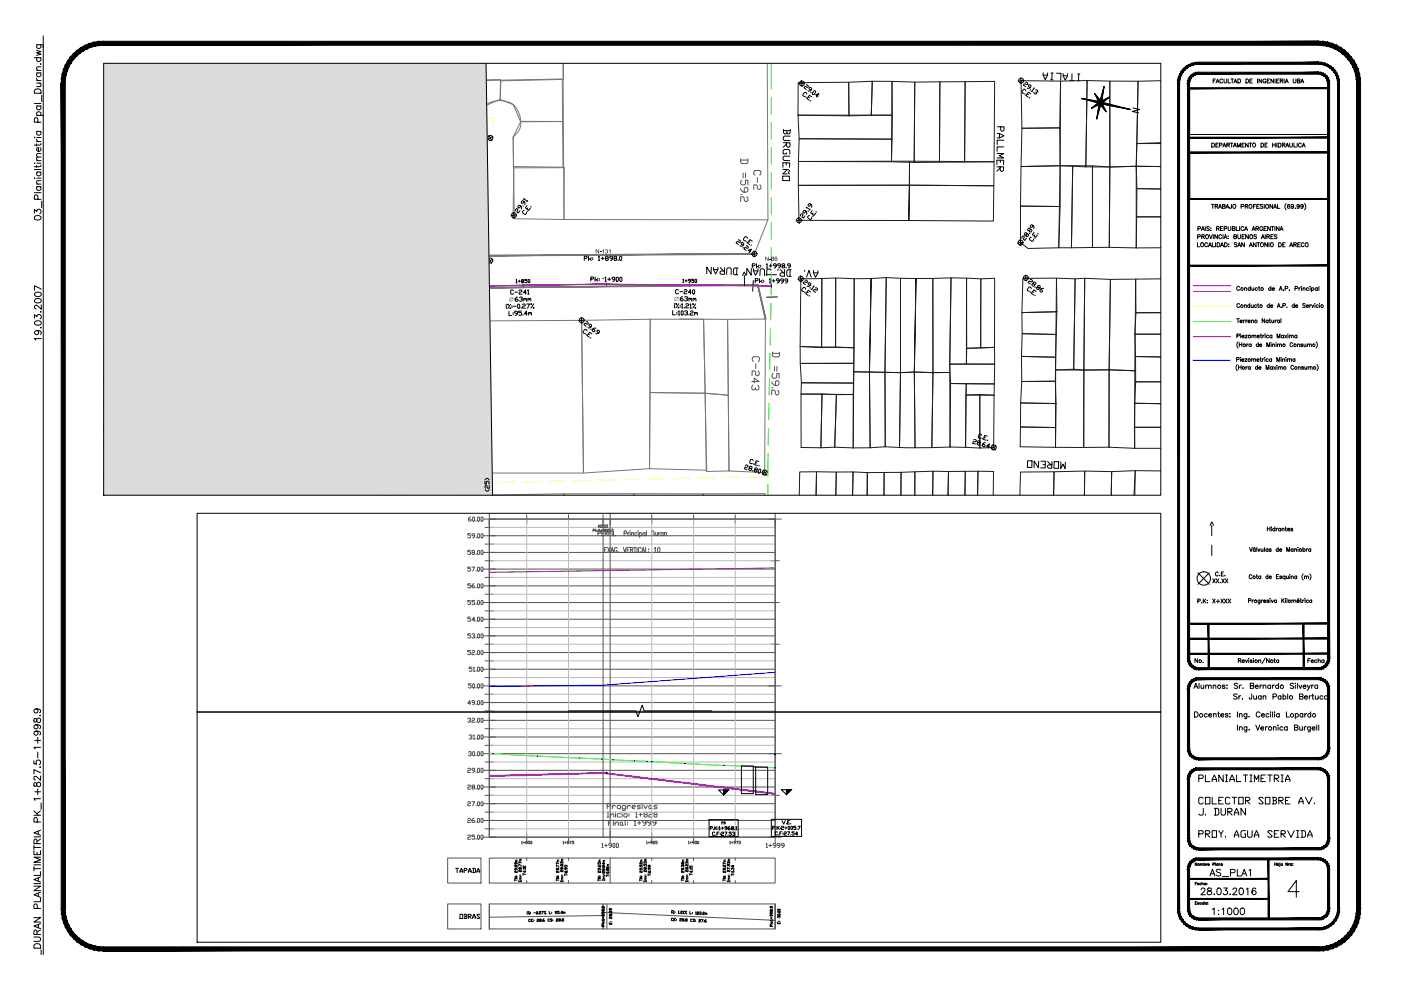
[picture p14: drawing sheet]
<svg xmlns="http://www.w3.org/2000/svg" width="420mm" height="297mm" viewBox="0 0 420 297" stroke-linecap="round" stroke-linejoin="round" font-family="sans-serif">
<!-- layer: 0 -->
<g fill="none" stroke="#545454" stroke-width=".3">
<path d="M141.1 159.9h-.8v.5h.6l.2 .2-.2 .6-.6-.2M141.1 155l-.6 .4v.6l.6 .2 .2-.4-.2-.2h-.6M141.7 155.2l.3-.2 .3 .2-.1 1-.5-.2zM142.8 156v.2M143.2 155.2l.2-.2 .4 .2v.8l-.2 .2-.4-.2zM144.2 155.2l.3-.2 .4 .2v.8l-.2 .2-.5-.2zM144.9 155.6h3.7M145.5 158.1h2.5M146.7 153.9v3.6M158 154.3v2.6M170.5 154.3v2.6M177.9 159h.3l.2-.3-.5-.1v.8"/>
<path d="M178.6 158.6v.8M178.9 159.1l.2 .3M179.1 158.8l-.5 .3M179.3 159.9l.7-.1v-.7h-.7v1.5M179.3 158.8v.2M179.3 159.1v.1M179.6 158.7l.1-.1v.8M179.6 159.4h.2M180 157.3v.8l-.5-.8v.8M180.1 159h.5M180.2 157.3h.5v.8h-.5zM180.4 158.7v.5"/>
<path d="M180.5 159.8h.4M180.9 154.3v59.1M181 157.3l.5 .2v.5l-.5 .1M181 159v-.4l.4 .2-.5 .4 .3 .2v-.4M181.1 157.3v.8M181.2 159.1h-.7v1.5M181.5 159.8l.6-.1v-.6h-.6v1.5M181.7 157.3h.5v.8h-.5zM181.8 159.8l.4 .8M182.1 159h-.4l-.1-.3h.5v.4l-.4 .3M182.6 159.8h.4M182.9 158.6h-.6v.2l.6 .2-.2 .4-.4-.2"/>
<path d="M183 153.9v59.5M183.1 159.2v.2M183.3 159.1h-.7v1.5M183.4 158.6h.5l-.4 .8M183.6 159.1v1.5M184 159.1v1.5h.6M187.2 159.9l.6-.1v-.7h-.6v1.5M188.3 159.6v1M188.7 159.6l-.4 .4M188.9 159.1h.1M189 159.7v.9M189.4 159.9l.6-.2v.9"/>
<path d="M189.4 159.6v1M191 159.8l-.1-.1a.41 .41 0 0 0-.5 .4 .41 .41 0 0 0 .6 .3M191.3 159.1h.1M191.4 159.7v.9M191.8 159.8l.1-.1a.44 .44 0 0 1 .6 .4 .44 .44 0 0 1-.6 .4l-.1-.1M191.8 159.6v1.5M193.4 159.8l-.1-.1a.41 .41 0 0 0-.5 .4 .41 .41 0 0 0 .6 .3M193.4 159.6v1M193.9 159.1v1.5M195.4 159.1a.74 .74 0 0 1 .8 .7 .74 .74 0 0 1-.8 .8zM195.5 154.3v2.6M196.5 159.6l.1 .9 .3 .1 .2-.3"/>
<path d="M197.1 159.6v1M197.5 159.6v1M198 159.6l-.5 .4M198.9 159.8l-.2-.1a.42 .42 0 0 0-.5 .4 .42 .42 0 0 0 .7 .3M198.9 159.6v1M199.3 159.9l.5-.2 .1 .9M199.3 159.6v1M208 154.3v2.6M220.5 154.3v2.6M230.6 155.6h3.7M232.5 153.9v59.5v-57.8h-85.8v57.8v-57.8h85.8M141.1 180h-.8v.4h.6l.2 .2-.2 .6-.6-.2"/>
<path d="M141.1 175h-.8v.4h.6l.2 .2-.2 .6-.6-.2M141.1 170h-.8v.4h.6l.2 .2v.4l-.2 .2-.6-.2M141.1 164.9h-.8v.5h.6l.2 .2-.2 .6-.6-.2M141.5 170h.8l-.6 1.2M141.7 165.6l-.2-.2 .2-.5h.5l.1 .5-.6 .2-.2 .4 .7 .2 .1-.2-.1-.4M142.2 175l-.7 .4v.6l.7 .2 .1-.2-.1-.4h-.7M142.3 180h-.8v.4h.7l.1 .2-.1 .6-.7-.2M142.3 160.6h-.6l-.2-.4 .2-.3 .6 .3v.6l-.6 .4M142.8 161v.2M142.8 166v.2M142.8 171v.2M142.8 176v.2"/>
<path d="M143.2 175.2l.2-.2 .4 .2v.8l-.2 .2-.4-.2zM143.2 170.2l.2-.2 .4 .2v.8l-.2 .2-.4-.2zM143.2 165.2l.2-.3 .4 .3v.8l-.2 .2-.4-.2zM143.2 160.2l.2-.3 .4 .3v.8l-.2 .2-.4-.2zM144.2 165.2l.3-.3 .4 .3v.8l-.2 .2-.5-.2zM144.2 160.2l.3-.3 .4 .3v.8l-.2 .2-.5-.2zM144.5 175l.4 .2v.8l-.2 .2-.5-.2v-.8zM144.5 170l.4 .2v.8l-.2 .2-.5-.2v-.8zM144.9 160.6h87.6M144.9 165.6h87.6M144.9 175.6h87.6M144.9 170.6h87.6"/>
<path d="M145.5 178.1h2.5M145.5 173.1h2.5M145.5 168.1h2.5M145.5 163.1h2.5M181.2 164.8h.5M182 164.1h-.8v1.5M182.2 164.1l.8 1.5M183 164.1l-.8 1.5M183.2 165.6l.4-1.5 .4 1.5M183.4 165.1h.5M185.1 164.4a.42 .42 0 0 0-.6-.3 .42 .42 0 0 0-.3 .5v.4a.42 .42 0 0 0 .5 .6 .42 .42 0 0 0 .4-.6h-.3M185.5 165.5h.1"/>
<path d="M187 164.1l.4 1.5 .4-1.5M188.1 164.8h.4M188.8 164.1h-.7v1.5M189.1 164.8l.6-.1 .1-.5-.7-.1v1.5M189.5 164.8l.3 .8M190 164.1h.8M190.4 164.1v1.5M191.1 164.1v1.5M192.2 164.4a.42 .42 0 0 0-.5-.3 .42 .42 0 0 0-.3 .5v.4a.42 .42 0 0 0 .3 .6 .42 .42 0 0 0 .5-.4M192.5 165.6l.4-1.5 .4 1.5M192.6 165.1h.5M193.6 164.1v1.5h.6"/>
<path d="M194.5 164.6h.1M194.5 165.5h.1M196.3 164.4l.2-.3v1.5M197.3 164.2l.2-.1a.85 .85 0 0 1 0 1.5l-.3-.7zM231.2 168.1h2.5M141.1 195h-.8v.4h.6l.2 .2-.2 .6-.6-.2M141.1 190h-.8v.4h.6l.2 .2-.2 .6-.6-.2M141.1 185h-.8v.4h.6l.2 .2-.2 .6-.6-.2M141.5 200h-.8v.4h.6l.2 .6-.2 .2-.6-.2M141.5 195.2l.2-.2 .6 .2-.1 .4-.7 .2v.4h.8M141.5 190.2l.7-.2 .1 .4-.3 .2M142.2 190.6l.1 .2-.1 .4-.7-.2"/>
<path d="M142.3 185.8h-.8l.7-.8v1.2M142.8 181v.2M142.8 186v.2M142.8 191v.2M142.8 196v.2M143.2 195.2l.2-.2 .4 .2v.8l-.2 .2-.4-.2zM143.2 190.2l.2-.2 .4 .2v.8l-.2 .2-.4-.2zM143.2 185.2l.2-.2 .4 .2v.8l-.2 .2-.4-.2zM143.2 180.2l.2-.2 .4 .2v.8l-.2 .2-.4-.2zM144.2 195.2l.3-.2 .4 .2v.8l-.2 .2-.5-.2zM144.2 190.2l.3-.2 .4 .2v.8l-.2 .2-.5-.2zM144.2 185.2l.3-.2 .4 .2v.8l-.2 .2-.5-.2z"/>
<path d="M144.2 180.2l.3-.2 .4 .2v.8l-.2 .2-.5-.2zM144.9 195.6h87.6M144.9 190.6h87.6M144.9 185.6h87.6M144.9 180.6h88.8M145.5 198.1h2.5M145.5 193.1h2.5M145.5 188.1h2.5M145.5 183.1h2.5M231.2 193.1h2.5M140.3 215.5l.6-.2 .2 .4-.4 .2M140.9 215.9l.2 .2-.2 .4-.6-.2"/>
<path d="M141.1 210.8h-.8l.6-.8v1.2M141.3 204.9h-.8v.5h.6l.2 .2-.2 .6-.6-.2M141.5 215.5l.2-.2 .6 .2-.1 .4-.7 .2v.4h.8M141.7 205.2l.3-.3 .3 .3-.1 1-.5-.2zM142 200.2l.2-.2v1.2M142 201.2h.3M142.3 210.6h-.6l-.2-.4 .2-.2 .6 .2v.6l-.6 .4M142.8 201v.2M142.8 206v.2M142.8 211v.2M142.8 216.3v.2M143.2 215.5l.2-.2 .4 .2v.8l-.2 .2-.4-.2z"/>
<path d="M143.2 210.2l.2-.2 .4 .2v.8l-.2 .2-.4-.2zM143.2 205.2l.2-.3 .4 .3v.8l-.2 .2-.4-.2zM143.2 200.2l.2-.2 .4 .2v.8l-.2 .2-.4-.2zM144.2 215.5l.3-.2 .4 .2v.8l-.2 .2-.5-.2zM144.2 205.2l.3-.3 .4 .3v.8l-.2 .2-.5-.2zM144.2 200.2l.3-.2 .4 .2v.8l-.2 .2-.5-.2zM144.5 210l.4 .2v.8l-.2 .2-.5-.2v-.8zM144.9 215.9h87.6M144.9 210.6h87.6M144.9 205.6h89.4M144.9 200.6h87.6M145.5 218.4h2.5"/>
<path d="M145.5 213.1h2.5M145.5 208.1h2.5M145.5 203.1h2.5M180.9 213.5v37.4M183 213.5v39.3M140.3 235.5l.2-.2 .6 .2-.2 .4-.6 .2v.4h.8M140.3 230.5l.2-.2 .6 .2-.2 .4-.6 .2v.4h.8M140.5 225.5l.6-.2 .2 .4-.4 .2M140.7 220.5l.2-.2 .6 .2-.4 .4M141.1 225.9l.2 .2-.2 .4-.6-.2M141.3 220.9l.2 .2-.2 .4-.6-.2M141.7 235.9l-.2-.4 .7-.2 .1 .4-.8 .4 .2 .4 .6-.2-.1-.4"/>
<path d="M141.7 225.5l.3-.2 .3 .2-.1 1-.5-.2zM142 220.5l.2-.2v1.2M142 221.5h.3M142.3 230.9h-.6l-.2-.4 .2-.2 .6 .2v.6l-.6 .4M142.8 221.3v.2M142.8 226.3v.2M142.8 231.3v.2M142.8 236.3v.2M143.2 235.5l.2-.2 .4 .2v.8l-.2 .2-.4-.2zM143.2 230.5l.2-.2 .4 .2v.8l-.2 .2-.4-.2zM143.2 225.5l.2-.2 .4 .2v.8l-.2 .2-.4-.2zM143.2 220.5l.2-.2 .4 .2v.8l-.2 .2-.4-.2z"/>
<path d="M144.2 235.5l.3-.2 .4 .2v.8l-.2 .2-.5-.2zM144.2 225.5l.3-.2 .4 .2v.8l-.2 .2-.5-.2zM144.2 220.5l.3-.2 .4 .2v.8l-.2 .2-.5-.2zM144.5 230.3l.4 .2v.8l-.2 .2-.5-.2v-.8zM144.9 235.9h87.6M144.9 230.9h87.6M144.9 225.9h89.4M144.9 220.9h87.6M145.5 238.4h2.5M145.5 233.4h2.5M145.5 228.4h2.5M145.5 223.4h2.5"/>
<path d="M231.2 238.4h2.5M134.3 257.2h9.9v7.5h-9.9zM140.3 250.5l.2-.2 .6 .2-.2 .4-.6 .2v.5h.8M140.3 245.5l.2-.2 .6 .2-.2 .4-.6 .2v.4h.8M140.3 240.5l.2-.2 .6 .2-.2 .4-.6 .2v.4h.8M141.5 240.3h.8l-.6 1.2M142.2 245.3l-.7 .4v.7l.7 .1 .1-.1-.1-.5h-.7M142.3 250.3h-.8v.4h.7l.1 .2-.1 .7-.7-.3M142.8 241.3v.2M142.8 246.4v.1M142.8 251.3v.3M143.2 250.5l.2-.2 .4 .2v.8l-.2 .3-.4-.3z"/>
<path d="M143.2 245.5l.2-.2 .4 .2v.9l-.2 .1-.4-.1zM143.2 240.5l.2-.2 .4 .2v.8l-.2 .2-.4-.2zM144.2 250.5l.3-.2 .4 .2v.8l-.2 .3-.5-.3zM144.2 245.5l.3-.2 .4 .2v.9l-.2 .1-.5-.1zM144.2 240.5l.3-.2 .4 .2v.8l-.2 .2-.5-.2zM144.9 250.9h89.4M144.9 245.9h87.6M144.9 240.9h87.6M145.5 243.4h2.5M145.5 248.4h2.5M146.7 250.9v-37.4v37.4h85.8v-37.4v39.3M146.7 257.2h85.8v7.5h-85.8z"/>
<path d="M156.4 252.3l.1-.1v.7M156.4 252.9h.2M156.9 252.5h.5M157.2 252.3v.5M157.8 252.5v-.3l.4 .1-.5 .4 .1 .2 .4-.1-.2-.3M158 249.7v2.5M158 257.2v.7M158.9 252.2h-.5v.2l.5 .1-.1 .4-.4-.1M159.3 252.2l.2 .1-.1 .6-.2-.1zM168.8 252.3l.2-.1v.7M168.8 252.9h.3M169.3 252.5h.6"/>
<path d="M169.6 252.3v.5M170.2 252.5l-.1-.2 .4-.1 .1 .2-.5 .3 .1 .2 .4-.1-.1-.3M170.5 249.7v2.5M170.5 257.2v.7M170.9 252.2h.4l-.3 .7M172.1 252.2h-.5v.2l.5 .1-.1 .4-.4-.1M180.5 253l.2-.2v1.3M180.5 254.1h.4M181.3 253.4h.8M181.8 253v.8M182.1 241.7h.8l.2-.6-.2-.2h-.8v1.5M182.1 243.4h.5"/>
<path d="M182.1 244.9h.5M182.3 243.4v1.5M182.5 246.6h.5M183 257.2v7.5M183.1 244.4l.7-.5 .3 .3v.7M183.1 243.9v1M183.4 253.4h-.6l-.2-.2 .2-.4 .6 .2v.6l-.6 .5M183.5 245.9h-1v1.5M183.6 241.4v1M184 245.9v.3M184 246.4v1M184 252.8l.4 .2-.2 1.1-.4-.3v-.8z"/>
<path d="M184.5 246.9l.7-.5 .3 .2v.8M184.5 246.4v1M184.6 241.7l-.5-.3-.5 .5M184.6 243.4v.2M184.6 243.9v1M184.8 253l.3-.2 .4 .2v.8l-.2 .3-.5-.3zM185.1 241.7l.2-.3h.6l.2 .3v.5l-.2 .2h-.6l-.2-.2zM186 246.6l.2-.2 .5 .2v.6l-.2 .2-.5-.2zM186.1 243.9h-.8l-.2 .3v.5l.2 .2h.8M186.6 243.4v.2M186.6 243.9v1M186.7 247.2l.3 .2"/>
<path d="M187.3 243.9h.5l.3 .3v.5l-.3 .2h-.5l-.2-.2v-.5zM187.5 245.9v1.3l.2 .2M187.6 242.4h-.8l-.2-.2v-.5l.2-.3h.5l.3 .3v1l-.3 .2h-.5l-.2-.2M188.1 241.4v1M188.2 246.4v.2M188.2 246.9v.3M188.6 243.9v.3M188.6 244.4v.3M189.1 241.7l-.5-.3-.5 .5M189.6 241.9h.7l.3-.2-.3-.3h-.5l-.2 .3v.5l.2 .2h.5M190.2 246.2l.3-.3v1.5M190.2 247.4h.5"/>
<path d="M190.6 243.6l.3-.2v1.5M190.6 244.9h.5M191.2 246.6h1M191.6 244.2h1M191.7 246.2v1M192.1 241.4h-.7l-.3 .3 1 .5-.3 .2h-.7M192.1 243.6v1.1M192.6 240.9v.2M192.6 241.4v1M193.1 241.4l.5 1 .5-1M193.4 244.2l-.3-.3 .3-.5 .7 .2-.2 .6h-.5l-.3 .2 .3 .5h.5l.2-.2-.2-.5M193.7 246.6h-.7l-.3-.4 .3-.3h.5l.2 .3v.7l-.7 .5"/>
<path d="M193.9 252.3l.1-.1v.7M193.9 252.9h.2M194.4 252.5h.5M194.6 243.6l.2-.2 .8 .2-.3 .6h-.5l-.2 .2v.5h1M194.6 252.3v.5M194.8 241.4l.5 .3v.5l-.2 .2-.5-.2v-.5zM195.2 246.6h-.7l-.3-.2 .3-.5h.5l.2 .3v.7l-.7 .5M195.3 242.2l.3 .2M195.5 249.7v2.5M195.5 257.2v.7M195.6 252.5h-.4l-.1-.2h.5v.4l-.4 .2M195.8 252.3h.6l-.6 .4v.2h.6"/>
<path d="M196.4 244.2l-.3-.3 .3-.5 .7 .2-.2 .6h-.5l-.3 .2 .3 .5h.5l.2-.2-.2-.5M196.7 246.6h-.7l-.3-.4 .3-.3h.5l.2 .3v.7l-.7 .5M197.1 241.4h-.7l-.3 .3 .3 .2h.5l.2 .3-.2 .2h-.8M197.1 252.2h-.5v.2l.5 .1-.1 .4-.4-.1M206.4 252.3l.2-.1v.7M206.4 252.9h.3M206.9 252.5h.5M207.2 252.3v.5M208 249.7v2.5M208 257.2v.7M208.2 252.5h-.4l-.1-.2h.5v.4l-.4 .2M208.9 252.2h-.5v.2l.5 .1-.1 .4-.4-.1"/>
<path d="M209.2 252.3h.4l-.2 .6-.2-.1zM218.9 252.3l.1-.1v.7M218.9 252.9h.2M219.3 252.5h.6M219.6 252.3v.5M220.5 249.7v2.5M220.5 257.2v.7M220.6 252.5h-.4v-.3l.4 .1v.4l-.4 .2M220.9 252.2h.5l-.4 .7M222.1 252.2h-.5v.2l.5 .1-.1 .4-.4-.1M229.8 253l.2-.2v1.3M229.8 254.1h.4"/>
<path d="M230.6 253.4h.8M231 253v.8M232.7 253.4h-.7l-.2-.4 .2-.2 .7 .2v.6l-.7 .5M233.9 253.4h-.6l-.2-.4 .2-.2 .6 .2v.6l-.6 .5M235.2 253.4h-.7l-.2-.4 .2-.2 .7 .2v.6l-.7 .5M134.3 270.9h9.9v7.5h-9.9zM146.7 270.9h85.8v7.5h-85.8zM146.7 270.9v7.5M158 263.9v.8M170.5 263.9v.8M180.9 270.9v7.5M180.9 274.4l-34.2 .5"/>
<path d="M180.9 273.5l51.6 2.4M182 270.9v7.5M195.5 263.9v.8M208 263.9v.8M220.5 263.9v.8M232.5 270.9v7.5"/>
</g>
<g fill="none" stroke="#bababa" stroke-width=".3">
<path d="M146.7 158.1h85.8M158 155.6v57.8M170.5 155.6v57.8M195.5 155.6v57.8M208 155.6v57.8M220.5 155.6v57.8M146.7 178.1h85.8M146.7 173.1h85.8M146.7 168.1h85.8M146.7 163.1h85.8M146.7 198.1h85.8M146.7 193.1h85.8"/>
<path d="M146.7 188.1h85.8M146.7 183.1h85.8M146.7 218.4h85.8M146.7 213.1h85.8M146.7 208.1h85.8M146.7 203.1h85.8M158 213.5v37.4M170.5 213.5v37.4M195.5 213.5v37.4M208 213.5v37.4M220.5 213.5v37.4M146.7 238.4h85.8"/>
<path d="M146.7 233.4h85.8M146.7 228.4h85.8M146.7 223.4h85.8M146.7 248.4h85.8M146.7 243.4h85.8"/>
</g>
<g fill="none" stroke="#000" stroke-width=".3">
<path d="M31.1 19h317v129.4h-317zM145.8 19l1.9 129.4M141.1 39.1l.2-.1 .6 .3-.4 .4-.3-.1-.3 .1-.2 .4 .9 .3M143.5 37.7l-.6-.4-.2 .1-.3 .8 .2 .3 .4 .2 .2-.2M143.7 38.6l-.1 .2M144.2 38.3l.4 .2M145.1 38l-.8-.3-.3 1.3 .8 .2M145.3 39.1l-.1 .2M240.3 24.1l.3 1.8M241.4 24.9l-1.9 .3M241.7 25.5l.7 .2v.3l-.4 .2-.6-.2-.3 .3 .7 .5M241.8 29.1l-.1 .2"/>
<path d="M241.9 28.2v-.3l-.6-.2-.5 .7v.3l.7 .2M242.4 29.1l.4 .2M243.2 27.1l-.5-.4 .1-.5 .6 .2v.3l-.4 .5h-.7M243.2 30.2l-.2 .1M243.3 27.7l-.2 .1M243.5 29.1l-.7-.6-.8 1.1 .7 .5M244.1 27.2l.5 .1v.3l-.4 .7h-.3l-.3-.4zM245.3 28.9l-.7-.5 1-.3-.7 1M306.1 23.3l.2 1.8M307.1 24.1l-1.8 .2M307.5 28.2l-.1 .2M307.5 24.7l.7 .2v.3l-.4 .2-.7-.2-.2 .3 .7 .5"/>
<path d="M307.7 27.3l-.1-.3-.6-.2-.5 .6 .3 .6h.3M308.1 28.1l.3 .3M308.8 29.2l-.1 .2M309 26.3l-.5-.4v-.5l.7 .2v.3l-.4 .5h-.7M309 26.9l-.1 .1M309.1 28.1l-.6-.5-.8 1 .7 .5M309.3 27.3l.3 .2M309.9 26.4h.3l-.8 1M310.1 27.6l.3 .6 .3-.1 .1-.4M310.6 26.9l.6 .2-.1 .5-.4-.1M143 40.1l-.7-.2v-.4l.3-.2 .5 .4-.2 .6-.7 .2M143.2 40.7v.2"/>
<path d="M144 40.4l-.2-.3 .4-.3 .5 .4-.3 .3-.7 .1 .1 .4 .4 .2 .3-.2-.1-.5M145.1 40.3l.3-.1 .5 .4-.3 .3-.4-.1-.3 .2-.1 .3 .8 .3M146.6 40.6l.9 1.6M147.8 40.9l-1.6 .9M157.1 59.8v-.3l1 .8M90.4 68.4h.6l.2 .3-.6 .3M90.8 69l.2 .3-.4 .3-.5-.4M91.5 68.8l.3-.2 .4 .4-.5 .9-.4-.3zM92.3 69.9v.2M92.6 67l-.1-.3h-.7l-.2 .8 .5 .5 .3-.2M92.8 67.9v.2M93.1 69.7l-.1-.5h.7v.5l-.3 .1-.3-.1-.4 .3 .6 .4 .3-.3-.2-.3"/>
<path d="M93.4 67.6l.3 .1M94.3 67.3l-.8-.3-.4 1.3 .9 .2M94.4 68.4v.2M94.9 70.2l-.6-.1-.2-.3 .4-.4 .5 .4-.2 .7-.7 .2M95.7 69.8l.9 1.6M97 70.2l-1.7 .8M98.4 76.9l.2-.1 .6 .3-.6 .3M98.8 77.5l.1 .4-.2 .2-.6-.4M99.5 77.3l.5-.1 .2 .3-.3 .8-.2 .1-.4-.3zM100.3 78.4v.2M100.6 75.5l-.1-.3-.4-.1-.5 .9 .5 .4 .3-.1M100.8 76.4v.2"/>
<path d="M101 77.5l.8 .2-.9 1.1M101.4 76.1l.3 .2M102.3 75.7l-.8-.2-.4 1.2 .9 .3M102.4 76.9v.2M103.1 78.1l-.9-.2-.1 .4 .6 .2 .2 .2-.1 .4h-.7l-.1-.2M103.7 78.3l.9 1.6M105 78.7l-1.7 .9M119.4 63.5l.3-.2 .4 .2 .1 .4-.5 .1M119.9 64.1l.2 .3-.4 .3-.5-.4M120.7 63.9l.4-.1 .2 .3-.3 .8-.3 .1-.3-.3zM121.4 65l-.1 .2M121.8 62.1l-.6-.4-.3 .1-.1 1.1h.7"/>
<path d="M121.9 63l-.1 .2M122.1 64.3h.6l.1 .4h-.7l-.3 .6 .8 .2M122.4 62.7l.4 .1M123.4 62.3l-.8-.2-.3 1.2 .8 .3M123.5 63.5v.2M124 65.3l-.6-.2-.1-.4h.7l.1 .2-.2 .6-.7 .2M124.8 64.9l.9 1.6M126 65.2l-1.6 .9M127.6 78.2h.6l.2-.5-.2-.2h-.6v1.3M128.8 77.5v1.3M129.3 78.4l.4 .4M129.7 77.9l-.4 .5h-.5"/>
<path d="M130.1 77.9v.3M130.1 78.4v.2M131.8 77.7l.2-.2v1.3M131.8 78.8h.4M132.6 78.2h.9M133.1 77.7v.9M134.1 78.2l-.2-.3 .2-.4h.4l.3 .4-.7 .3-.2 .4 .6 .2 .3-.2-.3-.4M135.4 77.5l.4 .2v.9l-.2 .2-.4-.2v-.9zM136.2 77.7l.3-.2 .6 .2-.2 .5-.7 .2v.4h.9M137.5 78.6v.2M137.9 77.5h.9l-.7 1.3M141.8 76.1h.7l.1 .5h-.5"/>
<path d="M142.3 76.7l.1 .3-.3 .3-.6-.4M143 76.5l.3-.2 .3 .4-.2 .8-.3 .1-.3-.3zM143.8 74.6l-.1-.2h-.7l-.3 .8 .6 .3 .3-.1M143.8 77.6l-.1 .2M143.9 75.5v.2M144.4 76.9l.3-.1 .3 .3-.2 .8-.3 .2-.3-.4zM144.5 75.2l.4 .2M145.1 78.2l.4 .2M145.4 77.2l.3-.1-.4 1.2M145.5 74.9l-.8-.3-.4 1.2 .8 .3M145.6 76l-.1 .2M146.5 77.3l.9 1.6"/>
<path d="M147.8 77.7l-1.6 .9M154 63.6l.2 1.8M155 64.4l-1.8 .3M155.9 63.2l-.5 .7-.3-.3 .2-.6-.2-.5-.3 .1-.2 .6M156.2 61.8l-.4 .5h-.3l-.2-.4 .5-.4 .6 .4-.1 .8M156.8 61.7l.1 .1M157.2 60.4l-.4 .5-.4-.1 .2-.6h.3l.5 .4-.1 .7M157.2 63.1l-.6 .4 .1 .3 .7 .5 .3-.1 .2-.6M158 61.6l-.5 .7 1.1 .7 .5-.6M158.1 63.3l.2 .1M158.2 60.1l-.2 .4M158.3 62.3l-.3 .4"/>
<path d="M159.1 61.9l.2 .1M175.2 77.4h.7l.2-.4-.2-.2h-.7v1.3M176.5 76.8v1.3M176.9 77.7l.4 .4M177.3 77.2l-.4 .5h-.4M177.8 77.2v.2M177.8 77.7v.2M179.5 77l.2-.2v1.3M179.5 78.1h.4M180.3 77.4h.9M180.7 77v.9M181.8 77.4l-.2-.2 .2-.4h.4l.2 .4-.6 .2-.2 .5 .6 .2 .2-.2-.2-.5"/>
<path d="M183.7 77.4h-.6l-.2-.4 .2-.2 .6 .2v.7l-.6 .4M184.3 77.4l-.2-.2 .2-.4h.5l.2 .4-.7 .2-.2 .5 .7 .2 .2-.2-.2-.5M185.4 77.9v.2M185.8 77l.2-.2 .5 .2v.9l-.3 .2-.4-.2zM221.4 71.9l.6 .3 .1 .2-.5 .3-.6-.3-.3 .4 .7 .5M222.8 73.5l-.5-.3 .1-.5 .6 .2 .1 .3-.4 .5h-.8M222.9 74.1l-.1 .2M223.7 73.7l.7 .2v.3l-.4 .2-.6-.2-.3 .4 .7 .5M224 72.4l-.2 .2M224.1 71.5v-.3l-.7-.2-.5 .6 .4 .6h.3M224.6 72.3l.3 .3M225.1 75.5l-.7-.5 1-.3-.8 1"/>
<path d="M225.3 73.4l-.1 .2M225.6 72.3l-.7-.5-.7 1 .6 .5M225.6 79.7h.6l.3-.4-.3-.2h-.6v1.2M226.1 75.2l.3 1.8M226.9 79.1v1.2M227.1 76l-1.8 .3M227.3 79.9l.4 .4M227.7 79.5l-.4 .4h-.4M228.1 79.5v.2M228.1 79.9v.2M229.8 79.3l.3-.2v1.2M230.7 79.7h.8"/>
<path d="M231.1 79.3v.8M232.8 79.7h-.6l-.2-.4 .2-.2 .6 .2v.6l-.6 .4M234.1 79.7h-.7l-.2-.4 .2-.2 .7 .2v.6l-.7 .4M234.7 79.7l-.2-.2 .2-.4h.4l.2 .4-.6 .2-.2 .4 .6 .2 .2-.2-.2-.4M237 79.7h-.6l-.2-.4 .2-.2 .6 .2v.6l-.6 .4M239.5 65.1l.2 1.8M240.6 65.9l-1.9 .3M241.4 64.7l-.5 .7-.3-.6 .2-.6-.5-.1-.2 .6M241.7 63.3l-.4 .5-.5-.1v-.3l.6-.4 .5 .4-.1 .8M241.9 62.4l-.1-.3 1 .7M242.3 63.2l.2 .1M242.8 64.6l-.3 .1-.3 .6 .7 .5 .6-.4-.1-.3"/>
<path d="M243 62.7l-.3 .3M243.2 61.3l-.4 .5-.4-.1 .2-.6 .3-.1 .5 .4-.1 .8M243.6 63.1l-.5 .7 1 .8 .5-.7M243.7 64.8l.2 .1M243.9 63.9l-.3 .3M244.7 63.4l.2 .2M305.9 71.9l.3 1.8M306.9 72.6l-1.8 .3M307.8 71.4l-.4 .7-.4-.3-.1-.3 .3-.3-.2-.4h-.3l-.2 .6M307.9 70.2h.5l-.2 .7-.5-.1 .2-.6-.2-.5-.5 .4v.3l.5 .1M308.7 69.9l.1 .1M309 68.8l.4 .1 .1 .3-.3 .3-.4-.1 .2-.6-.2-.4-.6 .4 .2 .4 .3-.1"/>
<path d="M309.3 71.1l-.3 .1-.2 .6 .6 .5 .6-.4-.1-.3M309.9 67.6l-.4 .5-.5-.1v-.3l.5-.3 .5 .3v.8M310.1 69.7l-.5 .6 1 .8 .5-.7M310.2 71.3l.2 .1M310.4 70.4l-.3 .3M311.2 69.9l.2 .2M72.3 97.3l.1 1.3 .8-.1M73 95.2v.2M73 95.6l.1 .8M73.4 95.1l.2 .2zM73.6 97.7v.2M73.6 98.1v.2"/>
<path d="M74 91.1l-.2-.2-.6 .2v.9l.3 .2 .6-.3M74 97.4l.6-.2 .3 .4-.9 .5 .1 .4 .8-.1M74.1 96.2l.3 .2zM74.3 95.1l-.8 1.3M74.7 95.5v.2M74.7 95.9l.1 .2M75.1 95.2l.2-.2 .1 1.3M75.2 96.3h.4M75.2 97.3l.7-.2 .2 .4-.8 .5v.4h.9M75.3 92.9l-.7 .5 .1 .6 .2 .2 .6-.2-.2-.5-.6 .1M75.3 91.4l-.8 .1M75.7 90.9l.2-.2 .7 .2-.2 .4-.7 .3 .1 .4h.8"/>
<path d="M75.9 93.1l.7-.3 .2 .2-.5 .5M76 96v.2M76.6 93.4l.2 .3-.2 .4h-.4l-.2-.2M77 90.9l.2-.3 .1 1.3M77.2 93.4l.2-.2 .3 .4M77.2 93.2v.8M77.3 95.7l-.9 .1 .6-.9 .1 1.3M77.4 97l-.9 .1 .1 .4 .8 .1v.5l-.2 .2-.6-.2M77.5 91.9l-.4 .1M77.6 93.4l.2-.3 .2 .3 .1 .6M77.7 95.1l.2-.3v1.3M77.9 98.1v.2"/>
<path d="M78.2 96.1l-.5 .1M78.2 97.2l.6-.3 .3 .4-.4 .3M78.5 90.6l-.7 .4 .1 .7 .6 .1 .2-.4-.2-.2h-.6M78.5 93.4l.2-.3 .2 .4M78.5 93.1v.9M78.5 94.8h.2v.2l-.2 .1zM78.9 93.3l.2-.2 .2 .2v.6M78.9 97.6l.2 .4-.2 .2h-.4l-.2-.2M79.2 95.9l.2-.1v.2l-.2 .1zM79.3 94.8l-.7 1.3M79.5 97.5l.2-.2 .2 .4M79.5 97.3l.1 .8"/>
<path d="M79.9 97.5l.3-.2 .2 .2v.6M91.3 97.8h-.3l-.2 .6 .7 .5h.3l.2-.6M92.1 96.3l-.5 .7 1 .7 .5-.7M92.2 97.9l.2 .2M92.4 97l-.3 .3M93.2 96.6l.2 .1M93.7 99.4l.4 .1-.2 .6-.5-.1 .2-.9-.5-.1-.2 .7 .5 .1M94.7 98.4l-.5 .6-.3-1 1 .8M95.3 96.1l.3 1.8M96.4 96.9l-1.8 .2M133.2 84.1h.1M133.2 84.2h.1"/>
<path d="M151.8 91.6l.1 .9M151.8 91.2v.2M152.2 91.2l.3 .2zM152.6 93.3v1.3l.9-.1M152.9 92.3l.2 .2zM153.1 91.2l-.8 1.3M153.5 91.6v.2M153.6 92v.2M153.9 93.7v.2M153.9 94.1v.2M153.9 91.8h.9M154 87.1l-.7-.2-.2 .3 .1 .8 .6 .2 .2-.2"/>
<path d="M154.4 87.6h.9M155.2 89l-.7 .5v.6l.7 .2 .2-.4-.2-.2h-.7M155.2 93.9h-.7l-.2-.2 .2-.4 .7 .2v.6l-.7 .4M155.4 91.2l.4 .2 .1 .8-.2 .2-.4-.2-.1-.8zM155.7 87.1l.6-.2 .2 .2-.2 .4-.6 .3v.4h.9M155.8 89.3l.6-.3 .2 .4-.4 .2M156.3 92.2v.2M156.4 93.2l-.9 .1 .1 .4h.6l.2 .2v.4l-.6 .2-.2-.2M156.4 89.6l.2 .2-.2 .5h-.4l-.2-.2M156.7 91.3l.2-.2 .6 .2-.2 .5-.6 .2v.4h.9M156.9 94.3v.2M157.1 89.6l.2-.2 .2 .4"/>
<path d="M157.1 89.4v.9M157.5 89.6l.2-.2 .2 .2v.7M157.8 87.7h-.8l.6-.8v1.3M158 91.1h.8l-.6 1.3M158.1 94.1h-.8l.6-.9v1.3M158.2 87.1l.2-.2 .1 1.3M158.3 88.2h.4M158.3 89.6l.3-.2 .2 .4M158.3 89.4v.9M158.6 93.9l.2-.2 .2 .4M158.6 93.7v.8M158.8 89.6l.2-.2 .2 .2v.6"/>
<path d="M159 93.9l.2-.3 .2 .2v.7M159.2 91.1l.2 .2zM159.9 92.1l.2 .2zM160.1 91.1l-.8 1.2M174.3 95.1l.3 1.8M175.4 95.9l-1.9 .3M175.7 96.4l.7 .3-.1 .4-.9-.1-.3 .3 .7 .5M176 99.2v-.3l-.6-.2-.5 .7v.3l.6 .2M177.2 98.1l-.5-.4 .1-.5 .6 .2v.3l-.3 .5h-.8M177.3 98.7l-.2 .1M178.7 98.4h-.7l-.4 .5 .4 .6 .4-.3v-.3l-.5-.3M179.5 99.8l-.5-.3v-.3l.4-.3 .4 .6-.4 .5h-.7"/>
<path d="M180.9 83.4h.1M201.7 93.1v1.3h.9M202.3 91v.2M202.3 91.4v.9M202.7 91l.2 .2zM203 93.6v.2M203 94v.2M203.3 92.1l.3 .2zM203.4 93.4l.2-.3v1.3M203.4 94.4h.4M203.5 87l-.2-.2-.7 .2v.8l.2 .3 .7-.2M203.6 91l-.9 1.3"/>
<path d="M203.9 87.4h.8M204 91.5v.2M204 91.9v.2M204.3 93.4l.2-.3 .4 .3v.8l-.2 .2-.4-.2zM204.4 91.2l.2-.2v1.3M204.4 92.3h.4M204.7 88.9l-.6 .4v.7l.6 .2 .2-.2-.2-.5h-.6M205.2 87l.2-.2 .6 .2-.2 .4-.6 .2v.5h.8M205.2 92.1v.2M205.3 89.1l.7-.2 .2 .4-.4 .2M205.3 93.4l.2-.3 .7 .3-.4 .4M205.7 91.2l.2-.2 .6 .2-.2 .5-.6 .2v.4h.8"/>
<path d="M206 89.5l.2 .3-.2 .4-.7-.2M206 93.8l.2 .2-.2 .4-.7-.2M206.6 89.5l.2-.2 .2 .5M206.6 89.3v.9M206.6 94.2v.2M206.9 91.3l.3-.2v1.2M206.9 92.3h.5M207 89.6l.2-.2 .2 .2v.6M207 93.4l.2-.2 .7 .2-.2 .4-.7 .2v.5h.9M207.3 87.7l-.9-.1 .7-.8v1.3M207.7 87.1l.2-.3 .4 .3v.8l-.2 .2-.4-.2zM207.8 91.1l.2 .2z"/>
<path d="M207.9 89.6l.2-.2 .2 .4M207.9 89.4v.8M208.3 89.6l.2-.2 .2 .2v.6M208.3 93.8l.2-.2 .2 .4M208.3 93.6v.9M208.4 92.1l.2 .2zM208.6 91.1l-.8 1.2M208.7 93.8l.2-.2 .2 .2v.7M229.8 80.3h.5M235.8 80.1v.2M240 82.6l.3 1.9M241.1 83.5l-1.8 .2"/>
<path d="M241.4 87.6l-.1 .2M241.5 84h.3l.4 .5-.5 .2-.6-.2-.3 .4 .7 .5M241.6 86.7v-.3l-.7-.2-.5 .6 .1 .3 .6 .2M242 87.5l.4 .3M242.8 88.6l-.1 .2M242.9 85.6l-.5-.4 .1-.4 .6 .2 .1 .3-.4 .5-.8-.1M243 86.2l-.1 .2M243.1 87.5l-.7-.5-.7 1 .6 .5M243.2 86.6l.4 .3M243.9 85.8l.3-.1-.8 1.1M244.5 86.3l.3-.1 .4 .6-.4 .2-.6-.2-.3 .3 .7 .5M307.5 82.4l.3 1.9"/>
<path d="M308.6 83.2l-1.8 .3M309 83.8l.6 .2-.1 .5-.9-.2-.3 .3 .7 .5M309.1 87.5l-.1 .1M309.3 86.5l-.4-.5-.8 .8v.3l.7 .2M309.7 87.4l.3 .2M309.9 85l.1-.4 .3-.1 .3 .3-.1 .4-.9-.1-.1 .4 .6 .2 .1-.4M310.4 88.5l-.1 .2M310.5 86l-.1 .2M310.7 87.4l-.6-.5-.8 1 .7 .5M311.2 86l.1-.4 .7 .2-.1 .4-.9-.1-.1 .4 .6 .3 .1-.5M313 86.5h-.8l-.4 .5 .4 .6 .4-.3v-.2l-.5-.4M91.9 101.8l-.1-.6-.6 .4 .1 .3"/>
<path d="M92 101.6l.5 .1v.3l-.5 .4M92.1 100.4l.3-.1 .7 .6-.1 .4-.3 .1-.7-.5zM93.4 100.5l.1 .1M175.9 100.2l-.2 .1M176.5 100.1l.3 .2M177.2 101.2l-.1 .2M177.5 100.1l-.7-.5-.7 1 .7 .5M223.5 139.5l.3-.2 .5 .4-.3 .4h-.6l-.2 .4 .8 .2M225.9 138.1l-.2-.3h-.6l-.3 .8 .1 .3h.7M226 139l-.1 .2M226.5 138.7l.5 .1M227.6 138.3l-.8-.2-.4 1.2 .8 .2"/>
<path d="M227.6 139.5v.2M292 131.9l.3-.2 .5 .4-.3 .4h-.7l-.1 .4 .8 .2M293.3 132.7l-.1-.5 .3-.1 .6 .4-.4 .3-.4-.1-.3 .2 .1 .4 .5 .1 .2-.1-.1-.5M294.2 133.4l-.1 .2M294.4 130.4l-.5-.3-.5 .9 .5 .4 .3-.2M294.6 131.4l-.1 .2M295.1 131.1l.4 .1M295.5 132.7l-.7 .2-.2 .6 .1 .3h.7l-.1-.5-.6-.2M296.1 130.7l-.8-.2-.3 1.2 .8 .3M296.2 131.9l-.1 .2M296.7 134l-.8-.3 .8-.6-.3 1.2M297.6 133.3l.9 1.6"/>
<path d="M298.8 133.7l-1.6 .8M59.1 153.9h289v59.5h-289zM99.3 144.8h.7l.1 .2-.6 .3M99.8 145.4l.1 .2-.3 .4-.4-.1-.2-.3M100.5 145.2l.3-.2 .3 .3-.5 1-.3-.3zM101.3 146.3l-.1 .2M101.4 143.3l-.2-.3-.6 .1-.3 .8 .2 .2h.6M101.5 144.2v.3M101.6 146.6l.4 .1M101.9 145.6l.3-.1-.4 1.2M102.1 143.9l.4 .2M103.1 143.6l-.9-.2-.3 1.1 .8 .3"/>
<path d="M103.2 144.7l-.1 .2M103.4 146.5l-.6-.2-.1-.4 .3-.2 .4 .1 .1 .3-.2 .6-.7 .2M104.2 146.1l.9 1.6M105.5 146.4l-1.6 .9M145.4 144.2v.9h.5v-.6l.2-.3 .6 .3-.2 .6M145.4 143.8l.5-.4h.4l.4 .4M145.5 146.8l.4 .4h.4l.4-.4M146.7 145.5v.9h-.4l-.4-.9-.4 .2 .2 .7M224.8 140.3v-.5h.6l.1 .5h-.7l-.3 .3 .6 .5 .3-.4-.1-.3M225.7 141v.2M226.5 140.8l-.1-.5h.6l.1 .5-.9 .1 .1 .5h.7l-.1-.5M227.6 140.7l.3-.1 .3 .3-.2 .8-.3 .1-.4-.3z"/>
<path d="M228.9 140.9l.9 1.6M230.1 141.2l-1.6 .9M59.1 213.4h289v69h-289zM147.8 225.9h.2M161.1 226.6h.2M173.6 227.2h.2M180.4 227.5l.2 .1M182 231.5v.4zM183.7 227.7h.3M190.2 228l.2 .1M193.9 228.2h.3M195.3 228.3h.3"/>
<path d="M205.3 228.8l.2 .1M217 236.8v1.5l-1.5-1.5h3l-1.5 1.5M217 229.4h.2M226.1 229.8h.2M232.3 230.1h.3M232.4 225.9l.1 .4zM235.9 236.7v1.5l-1.6-1.5h3l-1.4 1.5M154.6 258.3h.5M154.7 259.4h.4l-.2 .4-.4-.5-.1 .4h.3M154.7 258.5v.4l-.2 .2v-.6h.4l.2 .4M154.9 258l-.3 .2 .1 .1M155.1 257.8h-.4v.2"/>
<path d="M155.8 258h.6M156.1 257.8l-.3 .1 .2 .1M156.2 259.8h.2M156.4 259.4l-.8-.3v.5M156.4 258.7l-.8-.4v.5M156.4 257.5h-.4v.3M157.6 259.6v.5l-.4-.2-.1-.3-.2 .1 .1 .4M167.1 258.3h.5M167.4 258l-.3 .2 .1 .1M167.6 259.7l-.8-.4v.5M167.6 258.9l-.8-.4v.6M167.6 257.8h-.4v.2"/>
<path d="M168.4 258h.4M168.5 259.2h.3l-.2 .4-.4-.5-.1 .3h.4M168.5 258.5l-.1-.2-.3 .1 .1 .4M168.5 258.4h.3l-.1 .4M168.6 257.8l-.1 .2M168.7 259.8h.1M168.8 257.5h-.3v.3M169.7 259.6l-.1-.3-.3 .2 .2 .4M169.7 259.5h.4l-.1 .4M179.3 259.4l.3 .4h.4l.1-.4h-.4v.4M179.3 258.5v.6h.3l.1-.6 .4 .2-.1 .4M179.6 258.3h.5"/>
<path d="M179.8 258l-.2 .2 .1 .1M180.1 257.8h-.4v.2M180.9 258.4h.5M181 259.6h.4l-.2 .3-.3-.5-.3 .2 .1 .3 .3-.1M181.1 258.7v.5l-.5-.4h.8M181.1 258.2l-.2 .1 .1 .1M181.4 257.9h-.4v.3M182.1 259.6h.5M182.3 259.3l-.2 .2 .1 .1M182.6 260h-.8l.2 .1M182.6 259.1h-.4v.2M182.6 259.9v.2"/>
<path d="M191.9 259.3v.5h.2l.1-.5 .4 .1-.1 .4M192.1 258.3h.5M192.4 258l-.3 .2 .1 .1M192.6 258.5v.6l-.6-.6v.6M192.6 257.8h-.4v.2M193.1 259.1v.5h.3l.1-.5 .4 .1-.2 .4M193.4 258h.5M193.5 258.5l-.3-.2v.5M193.5 258.4h.4l-.2 .4M193.6 257.8l-.2 .1 .1 .1M193.7 259.8h.2M193.9 257.5h-.4v.3"/>
<path d="M194.7 259.3v.4h-.3l.1-.4h.4l.2 .4M204.6 258.3h.5M204.7 259.6l-.1-.3-.2 .1 .1 .4M204.7 259.4h.4l-.1 .4M204.7 258.7h.4l-.1 .4-.4-.6-.2 .2 .1 .4 .2-.2M204.9 258l-.3 .2 .1 .1M205.1 257.8h-.4v.2M205.8 258h.5M206 258.5l-.3-.2v.5M206 258.4h.3l-.1 .4M206.1 257.8l-.3 .1 .2 .1M206.2 259.8h.1"/>
<path d="M206.3 259.1v.5h-.2l-.3-.5-.2 .1 .1 .4M206.3 257.5h-.3v.3M206.9 259.6v.5h.2l.1-.5 .4 .1-.1 .4M212.7 245.7h8.7v5.1h-8.7zM213 248.2h.5l.2-.3-.7-.2v1M214 248.6v.1M214.3 249.6l-.1-.2-.5 .2v.6l.1 .2 .5-.2M214.3 247.7v1M214.5 248.2l.5 .5M214.7 250.2v.2M215 247.7l-.7 .5M215 249.9h.4"/>
<path d="M215.4 248v.2M215.4 248.4v.2M215.7 247.9l.1-.2v1M215.7 249.4h-.7v1M215.7 248.7h.3M216 249.7v.2M216 250.1v.1M216.3 249.6l.2-.2 .5 .2-.2 .3-.5 .2v.3h.7M216.3 248.2h.7M216.5 246.1v1M216.5 246.6h.7M216.7 247.9v.7"/>
<path d="M217.1 258.3h.5M217.2 246.1v1M217.4 258l-.3 .2 .1 .1M217.4 249.4h.6l-.5 1M217.5 246.4v.2M217.5 246.7v.2M217.6 259.3v.5l-.4-.1-.1-.4-.3 .1 .2 .4M217.6 258.9l-.8-.4v.6M217.6 257.8h-.4v.2M218 248.2h-.5l-.1-.3h.6v.5l-.5 .3M218.3 250.2v.2M218.4 258h.5"/>
<path d="M218.5 259.1v.3h-.4l.1-.3h.4l.3 .3M218.5 258.5l-.3-.2v.5M218.5 258.4h.4l-.1 .4M218.6 257.8l-.2 .1 .1 .1M218.8 259.8h.1M218.8 247.7l-.5 .3v.6l.5 .1 .2-.3-.7-.2M218.9 257.5h-.4v.3M219.3 249.4h-.6v.3h.5l.1 .5-.1 .2-.5-.2M219.5 248.2l-.2-.2 .2-.3 .5 .2-.1 .3-.6 .2 .2 .3 .5-.1-.1-.4M219.7 249.6l.5-.2 .2 .3-.4 .2M219.9 259.4v.5l-.6-.3h.8M220.2 249.9l.2 .2-.2 .3-.5-.2"/>
<path d="M220.4 248.6v.1M220.7 247.9l.1-.2v1M220.7 248.7h.3M231.3 245.6h9.1v5.1h-9.1zM231.7 248.1h.5l.1-.3-.6-.1v.9M232.7 248.5v.1M233 247.7v.9M233.2 249.5l-.2-.2-.5 .2v.7l.2 .1 .5-.1M233.2 248.1l.5 .5M233.5 250.2v.1M233.7 247.7l-.7 .4M233.9 249.8h.3"/>
<path d="M234 248v.1M234 248.3v.2M234.3 247.8l.2-.1 .5 .1-.7 .5v.3h.7M234.5 246l.5 1 .5-1M234.5 249.3h-.6v1M234.8 249.7v.1M234.8 250v.2M235.2 249.5l.1-.2 .6 .2-.2 .3-.5 .2v.3h.7M235.3 248.1h.7M235.7 247.8v.7M235.9 246.8v.2M236.2 249.3h.6l-.4 1"/>
<path d="M236.2 246.5h.3M236.4 247.8l.1-.1 .3 .1-.1 .8-.3-.1zM236.8 246h-.6v1h.6M237.2 247.8l.1-.1 .4 .1-.2 .8-.3-.1zM237.2 246.8v.2M237.2 250.2v.1M238.2 249.3h-.7v.4l.7 .1-.2 .5-.5-.1M238.7 247.7h-.7v.3l.7 .1-.2 .5-.5-.1M239 248.5v.1M239.2 250h-.7l.5-.7v1M239.3 247.7h.7l-.5 .9M136.7 260.3h.8"/>
<path d="M137.1 260.3v1.2M137.9 261.5l.5-1.2 .4 1.2M137.9 274h.9v1.3h-.9zM137.9 261.1h.9M139.2 260.9h.6l.3-.4-.3-.2h-.6v1.2M139.2 274h.6l.3 .2-.3 .5M139.4 274.7h.4l.3 .4-.3 .2h-.6M139.4 274v1.3M140.5 261.5l.4-1.2 .4 1.2M140.5 274.7h.6l.2-.5-.2-.2h-.6v1.3M140.5 261.1h.8M140.7 274.7l.6 .6"/>
<path d="M141.7 260.3h.7l.2 .2v.8l-.2 .2h-.7M141.7 275.3l.5-1.3 .4 1.3M141.7 274.9h.9M142 260.3v1.2M143 261.5l.4-1.2 .5 1.2M143 261.1h.9M143.9 274.2l-.7-.2-.2 .2 .9 .9-.2 .2-.7-.2M154.4 262.8h.7l-.7 .5h.7M154.4 263.5v.5M154.4 263.8h.7M154.6 262.6h.1M154.7 260.3v.4l-.2 .1v-.5h.4l.2 .4"/>
<path d="M154.9 262.6h.1M155 260.1h.1M155.1 261v.5h-.2l-.3-.5-.2 .2 .1 .3M155.6 264v.3M155.6 264.2h.8M155.8 262.6l.6 .2-.6 .2M155.8 263.8h.6M155.8 262.3h.2M156 260.2h.4v.2l-.3 .1-.1-.3h-.4l.1 .3 .3-.1M156.1 262.3h.1M156.4 263.3l-.6 .1 .3 .4M156.4 260.8v.5h-.3l-.3-.5-.2 .1 .1 .4"/>
<path d="M156.4 264v.3M156.9 261.8v.5M156.9 262.1h.7M157.1 261.5h.1M157.4 261.5h.1M157.5 260.8h.1M157.6 261.2h-.7l.1 .1M157.6 260.4h-.7l.1 .1M157.6 260.3v.2M157.6 261v.3M158.1 273.3v.1M158.1 273.5v.5"/>
<path d="M158.3 273.3l.2 .1zM158.7 273.9l.1 .1zM158.8 273.3l-.5 .7M159.1 275.6h-.5v.6l.5-.1M159.1 273.5v.1M159.1 273.7v.2M159.3 275.9h.3M159.8 275.5h-.5v.7h.5M160.1 273.6h.5M160.1 275.7v.2M160.1 276v.1M160.8 273.4h.4l-.1 .6-.3-.1z"/>
<path d="M161.1 275.6h.5l-.5 .4v.2h.5M161.5 273.8v.2M161.7 273.3h.5l-.5 .4v.3h.5M161.9 275.8v-.3l.4 .1-.5 .3 .1 .3 .4-.1-.1-.3M162.4 273.2h.6l-.4 .8M162.6 276.1v.1M163.2 275.4l-.4 .3v.4l.4 .1 .1-.3-.5-.1M163.2 273.2l.1 .1zM163.6 273.8l.1 .2zM163.7 273.2l-.5 .8M164.7 273.1v.8h.5M164.8 275.6l-.4-.2-.1 .7 .5-.1"/>
<path d="M165.5 273.4v.1M165.5 273.7v.1M165.5 275.5h-.4l.5 .5h-.5M165.8 275.6v.2M165.8 275.9v.1M166.8 275.5h.5l-.5 .4v.3l.5-.1M166.8 262.8h.8l-.8 .5h.8M166.8 263.8h.8M166.8 263.5v.5M167 273.5h-.4v-.4l.4 .2v.3l-.4 .3M167.1 262.6h.1M167.2 260.3v.4h-.4l.2-.4h.4l.2 .4"/>
<path d="M167.4 262.6h.1M167.5 260.1h.1M167.6 261v.5h-.2l-.3-.5-.3 .2 .2 .3M167.7 273.1h-.5v.3l.5 .1-.1 .4-.4-.2M167.7 275.7l-.1-.2 .3-.1 .2 .2-.5 .3 .1 .2 .4-.1-.1-.3M168 273.7v.2M168.1 264.2h.7M168.1 264v.3M168.3 276v.1M168.4 262.6l.4 .2-.4 .2M168.4 263.8h.4M168.4 262.3h.1"/>
<path d="M168.5 260.2h.3l-.1 .3-.3-.4-.3 .1 .1 .3 .3-.1M168.6 262.3h.1M168.7 275.7l-.2-.2 .4-.1 .2 .2-.6 .3 .2 .2 .4-.1-.2-.3M168.7 273.6h-.5l.4-.5v.8M168.8 263.3l-.4 .1 .2 .4M168.8 260.8v.5l-.3-.1-.1-.4-.3 .1 .1 .4M168.8 264v.3M169 273.5l.1-.1 .1 .2M169 273.4v.5M169.2 273.5h.3v.3M169.3 262v.5M169.3 262.2h.8"/>
<path d="M169.5 261.1h.5l.1 .3-.6 .1zM169.6 261.7h.1M169.7 260.1v.4l-.2 .1v-.5h.4l.2 .4M169.9 261.7h.1M170 260.9h.1M179.3 262.8h.8l-.8 .5h.8M179.3 263.8h.8M179.3 263.5v.5M179.6 262.6h.1M179.7 260.3v.4h-.4l.2-.4h.3l.3 .4M179.8 262.6h.2M180 260.1h.1"/>
<path d="M180.1 261v.5h-.3l-.2-.5-.3 .2 .2 .3M180.5 271.9l.6-.1 .1 .2-.6 .1zM180.5 276.9h.7M180.6 263.8h.8M180.6 263.7v.2M180.6 275.1h.5M180.7 276.4l.3 .5M180.7 276.1h.2M180.9 262.2l.5 .2-.5 .3M180.9 277.6v-.3l-.3-.2-.1 .5h.7M180.9 274.2h.3l-.2 .4-.4-.5-.1 .4h.4M180.9 273.4v.3h-.4l.1-.3h.4l.2 .3"/>
<path d="M180.9 272.7h.3l-.2 .4-.4-.5-.1 .4h.4M180.9 263.4h.5M180.9 261.9h.1M180.9 274.9v.5M181 260.5h.4l-.2 .4-.3-.5-.3 .1 .1 .4 .3-.1M181 276.1h.1M181.1 261.9h.1M181.1 272.4h.1M181.2 275.7h-.7l.1 .2M181.2 260.2h.2M181.2 276.4l-.2 .2M181.2 275.6v.3"/>
<path d="M181.4 262.9l-.5 .1 .2 .4M181.4 261.2v.5l-.4-.2-.1-.3-.3 .1 .1 .4M181.4 263.7v.2M181.8 262.2v.5M181.8 262.5h.8M182 261.4h.5l.1 .2-.6 .1zM182.1 262h.1M182.2 260.5h.4l-.3 .4-.3-.5-.2 .3h.4M182.3 262h.2M182.5 261.1h.1M182.7 276.6v.4h.8v-.4M183 276.3h.1"/>
<path d="M183.1 274.2h.4l-.1 .3-.4-.5-.3 .2 .2 .3 .2-.1M183.1 273.2h.4l-.1 .4-.4-.5-.3 .1 .2 .4 .2-.2M183.1 272.3v.4h-.4l.2-.4h.3l.3 .4M183.1 276.8v.2M183.2 276.3h.2M183.4 273.8h.1M183.5 274.8v.5l-.4-.1-.1-.4-.3 .1 .2 .4M191.9 262.8h.7l-.7 .5h.7M191.9 263.8h.7M191.9 263.5v.5M192.1 262.6h.1M192.2 260.3v.4h-.3l.1-.4h.4l.2 .4"/>
<path d="M192.4 262.6h.1M192.5 260.1h.1M192.6 261v.5l-.6-.5v.5M193.1 264.2h.8M193.1 264v.3M193.4 262.6l.5 .2-.5 .2M193.4 263.8h.5M193.4 262.3h.1M193.5 260.2h.4l-.2 .3-.3-.4-.3 .1 .1 .3 .3-.1M193.6 262.3h.1M193.9 263.3l-.5 .1 .2 .4M193.9 260.8v.5h-.3l-.2-.5-.3 .1 .1 .4"/>
<path d="M193.9 264v.3M194.4 261.3l.6-.2 .1 .3-.6 .1zM194.4 262.2h.7M194.4 262v.5M194.6 261.7h.1M194.7 260.1l-.1 .5-.2-.1 .1-.4h.4l.2 .4M194.9 261.7h.1M195 260.9h.1M201.4 272.9v.2M201.4 273.2v.5M201.6 272.9l.2 .2zM201.9 275.4l-.5-.1v.5l.5 .1"/>
<path d="M202 273.6l.1 .1zM202.1 275.6h.3M202.2 273l-.6 .7M202.4 273.2v.2M202.4 273.5v.1M202.6 275.3l-.5-.1v.8h.5M202.8 275.8v.1M202.9 275.5v.1M203.4 273.8h.2M203.4 273.1l.2-.1-.1 .8M203.8 275.4h.6l-.6 .4v.3h.5M203.9 273.7v.1"/>
<path d="M204.1 273.2l.4-.1 .2 .1-.6 .4v.2h.5M204.4 262.8h.7l-.7 .5h.7M204.4 263.8h.7M204.4 263.5v.5M204.6 262.6h.1M204.7 260.3v.4h-.3l.1-.4h.4l.2 .4M204.7 275.7l-.1-.2 .4-.1 .1 .2-.5 .3 .1 .2 .4-.1-.1-.3M204.9 262.6h.1M204.9 273.9h.2M204.9 273.2l.1-.1v.8M205 260.1h.1M205.1 261v.5h-.2l-.3-.5-.2 .2 .1 .3"/>
<path d="M205.3 276v.1M205.4 273.1l.1 .1zM205.6 264.2h.7M205.6 264v.3M205.7 275.8l-.1-.3 .4-.1 .1 .2-.5 .3 .1 .3 .4-.2-.1-.2M205.8 273.8l.1 .1zM205.8 262.6l.5 .2-.5 .2M205.8 263.8h.5M205.8 262.3h.2M205.9 273.1l-.5 .8M206 260.2h.3l-.1 .3-.4-.4-.2 .1 .1 .3 .3-.1M206.1 262.3h.1"/>
<path d="M206.3 263.3l-.5 .1 .3 .4M206.3 260.8v.5h-.2l-.3-.5-.2 .1 .1 .4M206.3 264v.3M206.9 262.1h.7M206.9 261.8v.5M206.9 273.2v.8h.5M207.1 261.5h.1M207.4 261.5h.1M207.5 260.8h.1M207.6 261.2h-.7l.1 .1M207.6 260.4h-.7l.1 .1M207.6 275.6h-.5l.1 .6 .4-.1"/>
<path d="M207.6 260.3v.2M207.6 261v.3M207.6 273.7v.2M207.7 273.5v.1M208.4 275.6l-.4-.1-.1 .1 .4 .6-.5-.1M208.6 275.8v.1M208.6 276v.2M208.6 273.4l.2-.1v.7M208.6 274h.3M209.1 273.4h.4v.6h-.3zM209.6 275.7l.4-.1 .1 .3h-.4l-.1 .4h.5M209.8 273.4l.4-.1 .1 .3-.3 .1"/>
<path d="M210.2 273.7l-.1 .4-.4-.1M210.4 275.6h.5l-.4 .8M210.5 274v.1M210.8 273.5l.4-.1 .1 .3h-.4l-.2 .4h.6M211.1 276.3v.1M211.5 273.8l.1-.1 .2 .2M211.5 273.7v.5M211.7 275.6l-.4 .3v.4h.6l-.2-.3h-.4M211.8 273.8h.2v.4M216.8 262.8h.8l-.8 .5h.8M216.8 263.8h.8M216.8 263.5v.5"/>
<path d="M217.1 262.6h.1M217.2 260.3v.4h-.4l.2-.4h.4l.2 .4M217.4 262.6h.1M217.5 260.1h.1M217.6 261v.5h-.2l-.3-.5-.3 .2 .2 .3M218.1 264.2h.8M218.1 264v.3M218.4 262.6l.5 .2-.5 .2M218.4 263.8h.5M218.4 262.3h.1M218.6 262.3h.2M218.9 263.3l-.5 .1 .2 .4"/>
<path d="M218.9 260.8v.5h-.3l-.2-.5-.3 .1 .1 .4M218.9 260.4l-.8-.3v.4M218.9 264v.3M219.3 261.9v.5M219.3 262.2h.8M219.6 261.7h.1M219.7 260.4l-.2-.2v.5M219.7 260.3h.4l-.1 .4M219.9 261.7h.1M220 260.9h.1M220.1 261.3h-.8l.2 .1M220.1 261.2v.2"/>
<path d="M230.9 276.9h.8M231.1 275.2h.5M231.2 276.5l.3 .4M231.2 276.2h.1M231.3 277.7v-.4l-.2-.1-.2 .5h.8M231.3 274.2v.3h-.4l.2-.3h.4l.2 .3M231.3 273.4v.4h-.4l.2-.4h.4l.2 .4M231.3 272.8h.4l-.1 .4-.4-.5-.3 .1 .2 .4 .2-.1M231.3 271.7v.3h-.4l.2-.3h.4l.2 .3M231.3 274.9v.5M231.5 276.2h.1M231.6 272.4h.1"/>
<path d="M231.7 275.8h-.8l.2 .1M231.7 276.5l-.2 .2M231.7 275.7v.2M233.2 276.4v.5h.7v-.5M233.2 274.1l.6-.1 .1 .2-.6 .2zM233.2 273.2l.6-.1 .1 .3-.6 .1zM233.2 272.6l.6-.1 .1 .2-.6 .2zM233.4 276.1h.2M233.6 274.9l-.2-.3-.2 .2 .1 .3M233.6 274.8h.3l-.1 .3M233.6 276.6v.3M233.7 276.1h.1"/>
<path d="M233.8 273.7h.1M389.6 267.3h-3.3l2.5-3.4v5"/>
<circle cx="240.5" cy="25" r=".74"/>
<circle cx="306.2" cy="24.2" r=".74"/>
<circle cx="147.1" cy="41.4" r=".74"/>
<circle cx="96.2" cy="70.6" r=".74"/>
<circle cx="104.2" cy="79.1" r=".74"/>
<circle cx="125.3" cy="65.7" r=".74"/>
<circle cx="147" cy="78.1" r=".74"/>
<circle cx="154.1" cy="64.5" r=".74"/>
<circle cx="226.3" cy="76.1" r=".74"/>
<circle cx="239.6" cy="66" r=".74"/>
<circle cx="306.1" cy="72.7" r=".74"/>
<circle cx="95.5" cy="97" r=".74"/>
<circle cx="174.4" cy="96" r=".74"/>
<circle cx="231.3" cy="85.7" r=".02"/>
<circle cx="240.2" cy="83.6" r=".74"/>
<circle cx="307.7" cy="83.3" r=".74"/>
<circle cx="298" cy="134.1" r=".74"/>
<circle cx="104.7" cy="146.8" r=".74"/>
<circle cx="229.4" cy="141.6" r=".74"/>
</g>
<path d="M146.7 225.8l85.8 4.3" fill="none" stroke="#0f0" stroke-width=".3"/>
<path d="M31.1 92.1l101-6.2zM132.1 85.9l47.6-.8zM179.7 85.1l51.6 .6zM146.7 232.4l34.2-.9v.4v-.4l51.6 6.3v.3l-51.6-6.3-34.2 1" fill="none" stroke="#bf00ff" stroke-width=".3"/>
<g fill="none" stroke="#000" stroke-width=".3">
<path d="M356.8 26.5h41.4v13.8h-41.4zM356.8 45.9h41.3v13.6h-41.3zM362.9 157.5l.5-1.1 .6 1.1M363.4 157.5v3M359.3 171.7l3.4 3.4M362.7 171.7l-3.4 3.4M363.4 163.4v3.1M170.5 213.1h20.2l.6 1.7 1.3-3.4 .6 1.7h20.2M222.3 229.6h3.6v8.3h-3.6zM226.6 229.9h3.6v8.3h-3.6zM359.5 233.3h1l.4-.3v-.4l-.4-.3h-1v2M360.9 239.3l-.4-.3h-.7l-.3 .3v1.3l.3 .4h.7l.4-.4"/>
<path d="M361.5 232.3v2h1.4M361.5 239h1.4v2h-1.4zM363.5 234.3v-.6l.7-1.4 .6 1.4v.6M363.5 239v2h1.3M363.5 233.7h1.3M365.5 240h.7M366.8 232.3v2l-1.3-2v2M366.8 239h-1.3v2h1.3M367.5 232.3h.7M367.5 234.3h.7M367.8 232.3v2M368.8 234.3v-.6l.7-1.4 .7 1.4v.6"/>
<path d="M368.8 239.3l-.3-.3h-.7l-.3 .3v1.3l.3 .4h.7l.3-.4M368.8 233.7h1.4M369.5 239h1.4M370.2 239v2M370.9 232.3v2h1.3M371.5 239h1.3v2h-1.3zM372.8 232.3h1.4M373.5 240h1l.3-.4v-.3l-.3-.3h-1v2M373.5 232.3v2M373.9 240l.9 1M374.8 232.3h.7M374.8 234.3h.7"/>
<path d="M375.2 232.3v2M376.2 234.3v-2l.6 1.4 .7-1.4v2M378.2 233.3h.7M378.9 239.3l-.4-.3h-.7l-.3 .3 1.4 1.3-.4 .4h-.7l-.3-.4M379.5 232.3h-1.3v2h1.3M379.5 239h1.3v2h-1.3zM380.2 232.3h1.3M380.8 232.3v2M381.5 239h1l.3 .3v.3l-.3 .4M381.9 240h.6l.3 .3v.3l-.3 .4h-1M381.9 239v2M382.2 233.3h1l.3-.3v-.4l-.3-.3h-1v2"/>
<path d="M382.5 233.3l1 1M383.5 240h1l.3-.7-.3-.3h-1v2M383.9 240l.9 1M384.2 232.3h.6M384.2 234.3h.6M384.5 232.3v2M385.5 234.3v-.6l.7-1.4 .7 1.4v.6M385.5 233.7h1.4M385.5 240h.7M386.9 239h-1.4v2h1.4M391.5 239l1 2 1-2M359.5 250h1l.4-.7-.4-.3h-1v2"/>
<path d="M360.9 242.3v1.7l-.4 .3h-.7l-.3-.3M361.5 250h1l.4-.7-.4-.3h-1v2M361.5 244v.3M361.8 250l1.1 1M363.5 249h1.3v2h-1.3zM364.2 242.3h1l.3 .3v1.4l-.3 .3h-1M364.5 242.3v2M365.5 249l.7 1v1M366.2 242.3v1.7l.3 .3h.7l.3-.3v-1.7M366.8 249l-.6 1M367.5 250.6v.4M368.2 243.3h1l.3-.3v-.4l-.3-.3h-1v2"/>
<path d="M368.5 243.3l1 1M370.2 244.3v-.7l.7-1.3 .6 1.3v.7M370.2 251v-.7l.7-1.3 .6 1.3v.7M370.2 243.6h1.3M370.2 250.3h1.3M373.5 242.3v2l-1.3-2v2M373.5 249h-1l-.3 .3v1.3l.3 .4h1v-1h-.3M374.2 249v1.6l.3 .4h.7l.3-.4v-1.6M376.2 251v-.7l.6-1.3 .7 1.3v.7M376.2 250.3h1.3M381.5 249.3l-.3-.3h-.7l-.3 .3 1.3 1.3-.3 .4h-.7l-.3-.4M382.2 250h.6"/>
<path d="M383.5 249h-1.3v2h1.3M384.2 250h1l.3-.7-.3-.3h-1v2M384.5 250l1 1M386.2 249l1 2 1-2M388.8 251h.7M388.8 249h.7M389.2 249v2M389.5 241v-.7l.7-1.3 .6 1.3v.7M389.5 240.3h1.3M390.2 249h1l.3 .3v1.3l-.3 .4h-1M390.5 249v2M392.2 251v-.7l.6-1.3 .7 1.3v.7"/>
<path d="M392.2 250.3h1.3M394.2 240.6v.4"/>
<circle cx="361" cy="173.4" r="2.01"/>
</g>
<!-- layer: 0 -->
<path d="M217 236.8h1.5l-1.5 1.5zM235.9 236.7h1.4l-1.4 1.5z" fill="#000" stroke="#000" stroke-width=".3"/>
<!-- layer: calles -->
<g fill="none" stroke="#000" stroke-width=".3">
<path d="M235 38.8v1l.3 .3h.3l.4-.3v-.7M235 39.1l2 .1M237 38.8v1l-.4 .3h-.3l-.3-.3M299.1 38h2v1l-.3 .3h-.4l-.3-.3v-1M312.8 22.5h1.4M312.9 21.8l-.1 .7 .7 1.3 .7-1.3v-.6M315.1 23.9h.7M315.2 21.9h.7M315.5 21.9l-.1 2M316.8 21.9l1.4 .1-.1 2M318.8 22v.7l.7 1.4 .6-1.4 .1-.6M318.8 22.7h1.3"/>
<path d="M320.8 24.1h1.3M321.5 22.1v2M323.1 24.1l.7 .1M323.2 22.2h.7M323.5 22.2l-.1 2M234.8 52.8h1.9v1.4l-2-.1zM234.8 50.1v-1.3h2v1.3M234.8 50.8h1.3l-1.3 1.3h1.3M234.9 42.8h2v1l-.3 .3h-.4l-.3-.3v-1M235.8 48.8v.7M235.9 45.8v.3h-1.1l.1-1 .3-.3h1.3l.4 .3v1.1M235.9 43.2l-1 .9"/>
<path d="M236.4 50.8l.4 .4-.4 .6 .3 .4M236.8 46.8h-1.6l-.4 .3v.7l.4 .3h1.6M237 40.8h-1.7l-.4 .3v.7l.4 .3h1.6M299 49.3v-1.3h2v1.4M299 50h2v1l-.4 .4h-.3l-.4-.4v-1M299 46h2l-1.3 .7 1.3 .6h-2M299.1 40h.6l1.4 .7-1.4 .6h-.6M299.7 40v1.3M299.9 50.3l-1 1M300 48v.7M301 42.1l-1.9-.1v1.3M301 44h-1.9l-.1 1.4"/>
<path d="M33.6 86.6h-1.3M33.6 87.2v-.6l-.7-1.3-.6 1.3v.7M35.5 85.1l-.5 2.1-.8-2M36.3 86.8v.3M40.2 84.9l1-.1 .3 .3 .1 1.4-.3 .3h-1M40.5 84.9l.1 1.9M42.2 85.7h1l.3-.7-.3-.3-1 .1 .1 2M42.6 85.7l1 1M44.3 86.3v.3M47.5 84.5l.1 1.6-.3 .4h-.7l-.4-.3M49.5 84.3l.1 1.7-.3 .4h-.7l-.3-.3-.2-1.7M51.6 85.6l-1.4 .1"/>
<path d="M51.6 86.2v-.6l-.8-1.3-.6 1.4 .1 .6M53.5 84.1l.1 2-1.4-1.9 .1 2M56.1 84l1.1-.1 .3 .3 .1 1.4-.4 .3-.9 .1M56.5 84l.1 2M59.5 83.8l.1 1.6-.4 .4h-.6l-.4-.3-.1-1.6M60.2 84.8l1-.1 .3-.4v-.3l-.4-.3h-1l.2 2M60.6 84.7l1 1M63.6 84.9l-1.4 .1M63.6 85.6v-.7l-.8-1.3-.6 1.4v.7M65.5 83.5l.1 1.9-1.5-1.9 .1 2M97.8 98.2h2l-1.3 .7 1.3 .6h-2M213.3 80.1l-.1 2-1.2-2-.1 2"/>
<path d="M214 80.2v.6l.6 1.3 .7-1.3v-.6M214 80.8h1.3M216 80.2l1 1M217.3 80.2v2h-1l-.4-.4 .4-.6 1 .1M217.9 82.3l.1-1.7 .3-.3h.7l.3 .3v1.7M221 80.4l-.1 2M221.3 80.4l-1-.1-.3 .4-.1 1.3 .3 .4h1M225.3 80.5v2l-1.3-2.1-.1 2M225.9 81.2h1.4M226 80.5l-.1 .7 .7 1.3 .7-1.3v-.6M227.9 82.6l.1-1.7 .3-.3h.7l.3 .4-.1 1.6M231.3 81l-.3-.3h-.7l-.3 .3-.1 1.6"/>
<path d="M233.3 80.7v.4M234 80.7l1 1.1M235.3 80.8v2h-1.1l-.3-.4 .4-.6h1M237 80.9l-.1 2M237.3 80.9l-1-.1-.3 .4-.1 1.3 .3 .3 1.1 .1M241.3 81v.3M241.9 83l.7-2 .7 2.1M243.9 81.8h1.4M244 81.1l-.1 .7 .7 1.3 .7-1.3v-.7M31.1 105l1-1.1 .4 .4v.6l-.4 .4M31.1 105.9h1.4v1.3h-1.4M31.1 107.9h1.4v1l-.4 .4h-.3l-.3-.4v-1"/>
<path d="M31.1 111.9h1.4l-1.3 .7 1.3 .7h-1.4M31.1 113.9l1.4 .7-1.4 .6M31.1 115.9h1l.4 .4v1M31.1 119.9l1.4 .7-1.4 .7M31.1 118.3h1.4M31.2 113.9v1.3M31.2 119.9v1.4M31.5 108.3l-.4 .3M31.5 116.9v.4h-.4M32.5 117.9v1l-.4 .4h-1M97.8 100.2h.7l1.3 .7-1.3 .6h-.7M97.8 102.2v1l.3 .4h1.4l.3-.4v-1"/>
<path d="M97.8 104.2h2v1l-.3 .4h-.3l-.4-.4v-1M97.8 107.5v-1.3h2v1.3M97.8 102.5h2M97.8 112.2h.7l1.3 .7-1.3 .7h-.7M97.8 118.2h2l-2 1.4h2M97.8 116.9h2M97.8 116.6v.6M98.1 110.2l-.3 .3v.7l.3 .4 1.4-1.4 .3 .3v.7l-.3 .4M98.5 100.2v1.3M98.5 112.2v1.4M98.8 104.5l-1 1.1M98.8 106.2v.7"/>
<path d="M99.8 114.2l-2 .7 2 .6M99.8 116.6v.6M31.1 123.9h1.4v1.4M31.1 125.9h1.4l-1.4 .9M31.1 127.9l1.4 .7-1.4 .7M31.1 131.9l1.4 .7-1.4 .7M31.1 137.9h1.4v1.3M31.1 139.9h1.4l-1.3 .7 1.3 .7h-1.4M31.1 121.9h1.4M31.1 127.3h1.4M31.1 133.9h1.4M31.1 135.9h1.4"/>
<path d="M31.2 127.9v1.4M31.2 131.9v1.4M31.5 123.9v.7M31.5 137.9v.7M97.8 120.2h.7l1.3 .7-1.3 .7h-.7M97.8 124.2h2v1l-.3 .3-.7-.3v-1M97.8 127.6v-1.4h2v1.4M97.8 130.2h2v1l-.3 .3h-.3l-.3-.3-.1-1M97.8 132.6v.6M97.8 138.5v.7M97.8 128.9h2M97.8 132.9h2"/>
<path d="M97.8 138.9h2M98.5 120.2v1.4M98.8 126.2v.7M98.8 130.6l-1 .9M99.8 134.2h-2v1.4M99.8 136.2h-2v1.4M99.8 128.2v1.4M99.8 132.6v.6M99.8 138.5v.7M308.2 138.1h1.3l-.1 2h-1.3zM311.5 138.2l-.1 2-1.3-2v2M312.2 138.2l1.3 .1v2l-1.4-.1"/>
<path d="M312.8 139.2l.7 .1M314.2 138.3l.9 1M315.5 138.4l-.1 1.9h-1l-.3-.3v-.4l.4-.3h.9M316.2 138.4h1.3l-.1 2-1.3-.1zM318.1 138.4v2l.7-1.3 .6 1.4 .1-2M31.1 141.9l1.4 .7-1.4 .7M31.1 143.9h1.4l-1.4 1M31.1 145.3h1.4M31.2 141.9v1.4"/>
</g>
<!-- layer: XREF ARECO NEW|RUTAS -->
<g fill="#767676" stroke="#767676" stroke-width=".3">
<path d="M31.1 92.1v.2l114.2-6.2zM31.1 92.3l114.2-6.2v.2z"/>
<path d="M31.1 82.4v.2l113.9-6.1zM31.1 82.6l113.9-6.1v.2zM145 76.5v.2l81.2-.7zM145 76.7l81.2-.7v.3z"/>
<path d="M145.3 86.3l82-.7v-.3zM145.3 86.1l82-.8-82 1z"/>
<path d="M227.2 85.5l2.5 10.1-2.3-10.2zM227.2 85.5l2.5 10.1-.3 .1z"/>
</g>
<!-- layer: XREF ARECO NEW|Parcelas_Poli -->
<g fill="none" stroke="#767676" stroke-width=".3">
<path d="M96.4 19l-.1 17.8-65.2 1.2 65.2-1.2-.1 33.8-65.1 1.9M104.1 19v5.9l64.9-1.2v-4.7M168.8 19l.3 46.8 61.2 .1-.2-46.9M104.1 24.9l20.5-.3 .6 41.1-21.6-.2zM124.6 24.6l5.8-.3 .3 41.2-5.5 .2zM143.4 36.3l-13 .2v-12.2l19.7-.5-.1 6-4.8 2-1.7 4.8-13.1-.1 .3 14.3 14.7-.1 .4-9.8-2.3-4.3M156.1 36.5l-2.2 4.6 .1 8.8 15.2 .2-.1 15.7-15.2-.3 .2-15.2h14.7l-.1-13.9zM156.5 36.4h12.2l-.1-12.6-18.4 .4-.2 5.6 3.9 1.6 2.2 5.1M130.7 50.8l14.7-.1 .5 15.1-15.2-.3zM145.8 40.9a5.6 5.6 0 0 1-1.2-7.7 5.2 5.2 0 0 1 5.5-3 6.2 6.2 0 0 1 5.7 8.5l-1.9 2.4M145.8 40.9l.1 24.9M153.9 41.1l.3 24.3"/>
<path d="M230.3 65.9l-4.1 10.2M35.5 97.8l17.6-.2 .3 32.8-17.6 .2zM53.1 97.6l18.9-.1v32.9h-18.6zM72 97.5l23.5-.5 .4 33.1-23.9 .3zM103.3 96.4l32.4-.2 .1 19.8-32.3 .6zM135.7 96.2l38.7-.2 .6 45.8h-39.2zM174.4 96l20.6-.3-.2 44.8-19.8 1.3zM195 95.7h16l.5 22.2-16.5-.2zM203.8 95.6l14.4 .1 .2 22.8-6.9-.6-.5-22.2M218.2 95.7l11.3-.1-.2 46.1-10.7-.5zM103.5 116.6l32.3-.6v25.8h-32.1zM195 117.7l16.5 .2 .3 23-17-.4z"/>
<path d="M211.5 117.9l6.9 .6 .2 22.7-6.7 .1zM35.9 148.4l-.1-17.8 27.3-.2 .2 18-.2-18 32.8-.3 .2 18.3M114.3 148.4l12.7-.2v.2v-.2l21.6 .2 20.5-.4v.4v-.4h21.1v.4v-.4h20.7v.4v-.4h18.5v.4"/>
</g>
<g fill="none" stroke="#1c1c1c" stroke-width=".3">
<path d="M239.3 34.5h28.3l-.1 7.2-27.8-.1zM239.4 24.8l15.1-.1 .1 10-15.3-.2zM254.5 24.7l7.1-.3-.3 10.2-6.7 .1zM261.6 24.4h5.9l.1 10.1-6.3 .1zM267.5 24.4l6.8 .2-.1 24.1-6.9-.2zM274.3 24.6l7.6-.1-.2 24.1-7.5 .1zM281.9 24.5h7.5l-.1 24.1h-7.6zM289.4 24.5l8.9-.1-.2 24.1-8.8 .1zM306.2 24.2l11.9 .1-.3 14-11.3 .2zM306.5 38.5l11.3-.2 .1 11.4-11.7 .2zM318.1 24.3l7.9-.2-.4 25.9-7.7-.3zM326 24.1l6.8 .2v25.8l-7.2-.1z"/>
<path d="M332.8 24.3l8.5 .1-.5 25.4-8 .3zM348.1 24.2l-6.8 .2-.3 18.6 7.1-.2M239.4 55.6l33.3-.1-.1 10.6 25.3 .2 .1-10.6-25.3-.2-.1 10.6h-33zM239.5 48.4l33.3-.1-.1 7.2-33.3 .1zM239.7 41.6l27.8 .1-.2 6.8-27.8-.1zM272.8 48.3l25.3 .2-.1 7.2-25.3-.2zM306.2 49.9l11.7-.2v12.2l-11.9-.1zM317.9 49.7h3.8l-.4 24.6h-3.8zM321.7 49.7h5.9v24.5l-6.3 .1zM327.6 49.7l5.2 .4-.1 24-5.1 .1zM332.8 50.1l8-.3v24.5l-8.1-.2zM348.1 43h-7.1l-.2 6.8 7.3 .1-7.3-.1 .2 6.7 7.1 .2-7.1-.2-.1 8.5h7.2h-7.2l-.1 9.3h7.3"/>
<path d="M306 61.8l11.9 .1-.4 12.4-9.2 .2-2.3-1.8zM240.2 83.6l6.3-.1-.1 20.7-6.4-.3zM246.5 83.5l4.1-.2v20.7l-4.2 .2zM250.6 83.3l5.6 .2-.1 20.7-5.5-.2zM256.2 83.5h5.1l-.6 28 4.7 .1 .4-28.4-4.5 .3-.6 28-4.7-.1zM265.8 83.2l4.3 .2v28.3l-4.7-.1zM270.1 83.4v28.3l4.1-.2 .5-28h5.1v28.2l-5.6-.2 .5-28zM279.8 83.5l5.4-.2-.4 28.3-5 .1zM285.2 83.3l4.7 .1-.1 25.7h-5zM289.9 83.4l4.2 .2v20.7l-4.2 .1zM294.1 83.6l4.2-.2v20.7l-4.2 .2zM306.5 93.7l10.5-.3-.2 6.9-10.3-.3z"/>
<path d="M306.8 83.5l10-.1 .2 10-10.5 .3zM316.8 83.4l5.6 .2-.4 27.1-5.4 .2zM322.4 83.6l2.9-.2-.3 27.5-3-.2zM325.3 83.4l7.7 .3-.4 27.1-7.6 .1zM333 83.7h7.6l-.3 27.4-7.7-.3zM348.1 83.6l-7.5 .1 .1 10h7.4h-7.4l-.4 6.5h7.8h-7.8l.2 6.7 7.6 .1-7.6-.1 .1 7.5h7.5h-7.5l-.3 6.5 7.8 .1-7.8-.1-.1 7.2h7.9h-7.9l.1 6.3h7.8M240 103.9l16.1 .3-.1 4.7h-16zM240 108.9h16v5.9l-15.7-.1zM240.2 118.1h6.3l-.3 16.1-5.9-.1zM240.3 114.7l15.7 .1-.1 3.5-15.7-.2zM246.5 118.1l4.3 .2-.5 15.7-4.1 .2zM250.8 118.3h5.1v16l-5.6-.3z"/>
<path d="M256 111.4l4.7 .1 .3 22.7-5.1 .1zM260.7 111.5l4.7 .1 .1 22.3-4.5 .3zM265.4 111.6l4.7 .1-.3 22.4-4.3-.2zM270.1 111.7l4.1-.2 .2 22.7-4.6-.1zM274.2 111.5l5.6 .2-.3 22.5h-5.1zM279.8 111.7l5-.1 .1 22.4-5.4 .2zM284.8 109.1h13.5l-.1 6-13.1-.2zM285.1 114.9l4.7 .1-.2 19.1-4.7-.1zM289.7 118.4l4.1-.1v16l-4.2-.2zM289.8 115l8.4 .1-.1 3.4-8.4-.1zM289.9 104.4l8.4-.3v5h-8.5zM293.8 118.3l4.3 .2-.1 15.6-4.2 .2z"/>
<path d="M306.3 106.8l10.3 .3-.1 7.2-10.1 .1zM306.4 114.4l10.1-.1 .2 6.7-10.6-.2zM306.5 100l10.3 .3-.2 6.8-10.3-.3zM316.6 110.9h8.4v23.2h-8.5zM325 110.9l7.6-.1v23.2l-7.6 .1zM332.6 110.8l7.7 .3v23.3l-7.7-.4zM306 128l10.6 .2-.1 5.9-10.5-.2zM306.1 120.8l10.6 .2-.1 7.2-10.6-.2zM239.7 148.4l.1-7h5.1l-.2 7 .2-7 5.9 .1-.1 6.9 .1-6.9 5-.1-.1 7M255.7 148.4l.1-7 4.3 .3v6.7M260 148.4l.1-6.7 5-.1v6.8v-6.8h5.1v6.8v-6.8l4.2-.2-.1 7 .1-7 5.4-.2v7.2M279.7 148.4l.1-7.2 4.7 .1-.2 7.1 .2-7.1h5l-.1 7.1"/>
<path d="M289.4 148.4l.1-7.1 3.8-.1-.1 7.2 .1-7.2 4.7 .1-.1 7.1M305.9 148.4l.1-6.9 10.1-.1-.2 7M316 148.4l.1-7 9.2-.2-.1 7.2 .1-7.2 8.1 .2-.1 7 .1-7 7.1-.3-.2 7.3M348.1 141.2l-7.6-.1-.4 7.3"/>
</g>
<path d="M40.8 88.2l.2 3.1M41.3 88.2l-.6-.9-.4 1M124.9 83.2l.5-1 .5 1M125.4 83.2l-.2 3.1M222.7 82.6l.5-1.1 .5 1.1M223.2 82.6l.1 3.1M225.9 84.1l-.2 3.2M229.7 82.3l3.2 .1M233.1 89l-3.2 .1" fill="none" stroke="#000" stroke-width=".3"/>
<g fill="none" stroke="#ffff7f" stroke-width=".3">
<path d="M144.1 35.3h-1.3v2.5M145.3 35.3l.1 4.8M146.6 35.3h1.2v2.5M145.4 42.6l.1 5M145.5 50.1l.1 5M145.6 57.6v5.1M145.6 65.2l.1 5M145.7 72.7l.1 4.8M101.8 87.8l.1 4M102 94.3l.1 5M102.1 101.8l.1 5M102.3 109.3l.2 5"/>
<path d="M102.5 116.8l.1 5M102.7 124.3l.1 5M102.9 131.8l.1 5M103.1 139.2l.1 5M33.4 146.4l.1 2M34.5 147.1l-3.4 .1M42 147l-5 .1M49.5 146.8l-5 .1M57 146.6l-5 .1M64.5 146.5l-5 .1M72 146.3l-5 .1M79.5 146.1l-5 .1"/>
<path d="M87 146l-5 .1M94.5 145.8l-5 .1M102 145.6l-5 .2M103.3 146.7v1.7M109.4 145.5l-4.9 .1M117 145.3l-5.1 .1M124.5 145.2l-5 .1M132 145l-5 .1M139.5 144.8l-5 .1M147 144.7l-5 .1M154.4 144.5l-4.9 .1M161.9 144.3l-5 .2"/>
<path d="M169.4 144.2l-5 .1M176.9 144l-5 .1M184.5 143.9h-5.1M192 143.7l-5 .1M199.4 143.5l-4.9 .1M206.9 143.4l-5 .1M214.4 143.2l-5 .1M221.9 143l-5 .1M230.3 142.8l-5.9 .2"/>
</g>
<g fill="none" stroke="#545454" stroke-width=".3">
<path d="M222.1 47.6v1.1l.4 .3h1.4l.4-.3v-1.1M222.1 56.5v.4l.8 .7h1l.4-.4v-.7l-.4-.4-.7 .4v1.1M222.1 48h2.2M222.1 58.3h.4M222.5 54l-.4 .4v.7l.4 .3h.7l.4-.3v-1.1h.7v1.4M222.9 51.9v1.4M223.6 51.9v1.4M223.9 59l.4 .4v.6l-.4 .4h-.3l-.4-.4v-.6l-.3-.4h-.8v1.4M226.4 52.5l-.3-.3v-.8l.3-.3h1.5l.3 .3v.8l-.3 .3M227.1 53.2v1.5M227.9 55.4l.3 .3v.7l-.3 .4h-.4l-.4-.4v-.7l-.3-.3h-.7v1.4M225.5 114.4h2.1l-1.4-1.1v1.4"/>
<path d="M225.8 115.4l-.3 .4-.1 .7 .4 .4h.4l.3-.4M225.9 108.3l-.3-.3v-.8l.4-.3h1.4l.4 .4-.1 .7-.3 .3M226.7 109.1l-.1 1.4M227.3 115.5l.3 .3v.7l-.4 .4h-.3l-.4-.4v-.3M227.3 111.2l.4 .4v.7l-.4 .3h-.3l-.4-.4v-.7l-.4-.3h-.6l-.1 1.4M231.5 116.2h.3M231.5 114.4v.4l.7 .7h1l.4-.3v-.7l-.3-.4-.7 .3v1.1M231.7 105.6l-.1 1 .4 .3 1.4 .1 .4-.3v-1.1M231.7 105.9h2.1M231.9 111.9l-.4 .4v.7l.4 .4h.7l.3-.4 .1-1.1 .7 .1v1.4M232.3 109.8v1.4M233 109.8v1.5"/>
<path d="M233.2 116.9l.4 .4v.7l-.4 .4h-.4l-.3-.4v-.7l-.3-.4h-.7l-.1 1.4"/>
</g>
<g fill="none" stroke="#0f0" stroke-width=".3">
<path d="M231.3 19.4v7.3M231.3 29.2v5M231.3 36.7v5M231.3 44.2v5M231.3 51.7v5M231.3 59.2v5M231.3 66.7v5M231.3 74.2v5M37.1 91.8l-5 .3M44.6 91.3l-5 .3M52.1 90.8l-5 .4M59.6 90.4l-5 .3"/>
<path d="M67.1 89.9l-5 .3M74.6 89.5l-5 .3M82.1 89l-5 .3M89.5 88.5l-4.9 .3M97 88.1l-5 .3M104.5 87.6l-5 .3M112 87.1l-5 .3M119.5 86.7l-5 .3M127 86.2l-5 .3M135.9 85.8l-6.4 .2M143.4 85.7l-5 .1M150.9 85.6l-5 .1"/>
<path d="M158.4 85.5l-5 .1M165.9 85.4h-5M173.4 85.3l-5 .1M175.9 85.2h9.6M188 85.3h5M195.5 85.3l5 .1M203 85.4h5M210.5 85.5h5M218 85.6h5M225.5 85.6l5.8 .1M231.1 98.4l-.1 5M231.2 90.9l-.1 5"/>
<path d="M231.3 85.7l-.1 2.7M231.3 81.7v4M230.8 113.4l-.1 5M230.9 105.9l-.1 5M230.3 135.9v6.8M230.5 128.4l-.1 5M230.6 120.9l-.1 5M230.3 145.2v3.2"/>
</g>
<!-- layer: ALIG0 -->
<path d="M75.7 89.4h.1M155.8 85.5h.1M205.4 85.4h.1M231.4 85.7l-51.7-.5-47.6 .7-101 6.2" fill="none" stroke="#000" stroke-width=".3"/>
<!-- layer: ALIGLAB0 -->
<g fill="none" stroke="#000" stroke-width=".3">
<path d="M31.5 90.2l.2-.3 .1 1.3M32 91.2h-.4M32 91.7l.1 .8M32.8 90.1v.8M33.2 90.5h-.8M34.2 89.8l-.6 .5 .1 .6 .6 .2 .2-.5-.9-.1M35.1 89.7l.4 .2 .1 .9-.2 .2-.5-.2zM36.1 89.7l.4 .1 .1 .9-.2 .2-.4-.2zM54.8 89.1l.2-.2v1M55.2 89.9h-.3M55.8 89l.1 .7M56.1 89.3l-.6 .1"/>
<path d="M57 88.8l-.5 .3v.5l.5 .2 .2-.4-.7-.1M57 90.1v.8M58.1 88.7h-.6v.4l.7 .1v.3l-.2 .2-.5-.1M58.6 88.7l.4 .1-.1 .9-.4-.2zM77.2 87.8l.6-.1 .2-.4-.2-.2h-.7l.1 1.3M78.4 87.1l.1 1.2M78.9 87.9l.4 .4M79.3 87.4l-.4 .5h-.4M79.7 87.4v.2M79.8 87.8v.2M81.4 87.1l.2-.2 .1 1.2M81.9 88.1l-.4 .1"/>
<path d="M81.9 88.6l.1 .8M82.6 87l.1 .9M83.1 87.4l-.8 .1M83.5 86.8l.8-.1-.5 1.3M84.8 86.9l.4-.3 .2 .2 .1 .9-.2 .2-.4-.2zM85.8 86.8l.2-.2 .5 .2v.8l-.2 .3-.4-.3zM104.7 86l.2-.2v1M105.1 86.8h-.3M105.7 86l.1 .6M106.1 86.2l-.7 .1M106.4 85.7h.6l-.4 1M106.9 87.1v.7"/>
<path d="M108 85.6l-.6 .1v.3h.5l.2 .5-.5 .2-.2-.2M108.5 85.6l.4 .1-.1 .9-.4-.2zM127.1 84.7l.6-.1 .2-.4-.2-.2h-.6v1.3M128.3 84l.1 1.2M128.8 84.8l.5 .4M129.2 84.3l-.4 .5h-.4M129.6 84.3v.2M129.6 84.7l.1 .2M131.3 84l.2-.2 .1 1.3M131.8 85l-.4 .1M131.8 85.5l.1 .8M132.6 83.9v.9"/>
<path d="M133 84.3l-.8 .1M133.7 84.3l-.3-.4 .6-.3 .3 .4-.6 .3-.3 .4 .7 .2 .2-.4-.2-.2M134.7 83.8l.4-.3 .2 .2-.1 1.1-.5-.2zM135.7 83.7l.2-.2 .5 .2-.2 1.1-.4-.2zM154.7 84l.2-.2v1M154.7 84.8h.4M155.4 84.3h.7M155.7 84l.1 .6M156.6 84.3l-.2-.3 .5-.3 .2 .4-.5 .2-.2 .3 .5 .2 .2-.2-.2-.3M156.8 85.1l.1 .8M158.1 83.7h-.7v.4h.5l.2 .5-.2 .2-.5-.2M158.4 83.9l.2-.2 .3 .2-.1 .8-.4-.1z"/>
<path d="M177.2 83.6l.6 .1 .3-.5-.9-.2v1.3M178.5 83l-.1 1.3M178.9 83.9l.4 .4M179.3 83.5l-.4 .4h-.5M179.7 83.5v.2M179.7 83.9v.2M181.4 84.3h.4M181.5 83.2l.2-.2-.1 1.3M181.8 84.8v.8M182.3 83.7h.8M182.7 83.3v.8M184.4 83.7h-.7l-.2-.2 .3-.4 .6 .2v.6l-.7 .4"/>
<path d="M184.8 83.3l.3-.2 .4 .2-.1 .8-.2 .2-.4-.2zM185.9 83.3l.2-.2 .4 .2v.9l-.2 .2-.4-.3zM204.8 83.8l.1-.1v1M204.8 84.7h.3M205.4 84.2h.7M205.8 83.8v.7M206.9 85.1l-.1 .7M207.1 84.2h-.5l-.2-.4 .5-.1 .2 .2v.4l-.5 .4M208.1 83.7h-.7v.3h.6l.1 .6-.2 .1-.5-.2M208.4 83.9l.2-.2 .3 .2-.1 .8-.4-.1zM226.5 84.1h.6l.2-.4-.2-.2h-.6v1.3M227.8 83.5v1.3"/>
<path d="M228.2 84.3l.4 .5M228.6 83.9l-.4 .4h-.4M229 84v.2M229 84.4v.2M230.7 83.7l.2-.2v1.3M230.7 84.8h.5M231.4 85.3l-.1 .8M231.6 84.2h.8M232 83.7v.9M233.7 84.2l-.9-.2 .3-.5 .6 .3v.6l-.6 .4M235 84.2h-.7l-.2-.4 .2-.2 .7 .2v.6l-.7 .5M236.2 84.2h-.6l-.2-.4 .2-.2 .6 .2v.6l-.6 .5"/>
</g>
<!-- layer: 0 -->
<g fill="#000">
<path d="M131.4 75.4l.8 1v-1h.2v1.3h-.2l-.7-1v1h-.1zM132.6 76.1h.4v.2h-.4zM134.3 75.4h.6v.2h-.5v.3l.3-.1 .3 .3-.2 .6-.6-.1v-.3l.3 .3 .3-.3-.2-.3-.4 .1zM178.7 74.7l.8 1v-1h.2v1.3l-.9-1.1v1.1h-.1zM179.9 75.4h.5v.2h-.5zM180.6 75l.5-.3v1.3h-.2v-1l-.2 .2zM181.6 74.8l.6 .1-.2 .4 .3 .4-.3 .3-.5-.2v-.2l.3 .2 .3-.1-.1-.3h-.2l.3-.5-.3-.1-.3 .2zM182.6 75l.5-.3v1.3h-.2v-1l-.3 .2zM229.5 76.9l.8 1v-1h.2v1.3l-.8-1-.2 1zM230.7 77.7h.5v.1h-.5z"/>
<path d="M133.2 75.6l.2-.2 .5 .1v1.1h-.7v-.4l.2-.2zM133.4 75.7a.21 .21 0 0 0 .4 0 .21 .21 0 0 0-.4 0zM133.3 76.3a.3 .3 0 0 0 .6 0 .3 .3 0 0 0-.6 0z"/>
<path d="M231.4 77.1l.1-.2 .5 .2-.1 .4 .2 .4-.1 .3-.6-.1-.1-.4 .2-.2zM231.5 77.2a.22 .22 0 0 0 .4 0 .22 .22 0 0 0-.4 0zM231.5 77.8a.25 .25 0 0 0 .5 0 .25 .25 0 0 0-.5 0z"/>
<path d="M232.4 77l.5-.1 .2 .2h-.5l-.2 .3 .7 .1v.5l-.2 .2h-.3l-.3-.3zM232.4 77.8a.3 .3 0 0 0 .6 0 .3 .3 0 0 0-.6 0z"/>
<path d="M73 93.4l.3-.3 .5 .1 .2-.2v1.1l-.3 .2-.6-.1-.1 .2zM73.1 93.3l-.1 .2 .1 .5 .7-.7zM73.8 93.3l-.6 .9 .7-.2z"/>
<path d="M74.3 93.3l.2 .2zM74.4 94l.2 .2z"/>
<path d="M152.9 89.3l1-.2-.1 1.1-1 .2zM153 89.3l-.2 .3 .1 .5 .7-.8zM153 90.1h.7l.1-.6z"/>
<path d="M154.2 89.4l.2 .2zM154.2 90.1l.2 .2z"/>
<path d="M202.4 89.1l1-.1-.1 1-1.1 .1 .2-.1-.2-.3zM202.5 89.2l-.2 .3 .2 .4 .7-.7zM202.5 90h.7l.1-.7z"/>
<path d="M203.7 89.3l.2 .1zM203.7 90l.2 .2z"/>
</g>
<g fill="#000" stroke="#000" stroke-width=".3">
<path d="M120.4 27.5l2-1.6 .4 .1zM121.4 23.1l1.6 2-.1 .4zM123.1 25.8l9 2.1-8.8-1.7zM124.2 21l-.7 4.6-.4 .2zM117.4 24.6l5.5 .9 .2 .3zM122.8 26l.3-.2-1.1 4.9zM123.3 26.2l1.5 2.3-1.6-1.9zM123.5 25.6l2.3-1.5-1.9 1.6zM327.3 32.5l2-1.6 .4 .1zM328.3 28.1l1.6 1.9-.1 .5zM330 30.8l9 2-8.7-1.7zM331.1 25.9l-.7 4.7-.4 .2z"/>
<path d="M324.4 29.5l5.4 1 .2 .3zM329.7 31l.3-.2-1.1 4.9zM330.3 31.1l1.4 2.4-1.6-1.9zM330.3 30.6l2.4-1.5-1.9 1.6z"/>
</g>
<g fill="none" stroke="#000" stroke-width=".3">
<path d="M117.4 24.6l14.7 3.3M121.4 23.1l3.4 5.4M122.4 25.9l-2 1.6 2.3-1M122.8 26h.1M122.9 25.5l1.3-4.5-.7 4.6M122.9 25.5l-5.5-.9 5.4 1.4M122.9 25.5h.1M123 25.1l-1.6-2 1.1 2.3M123.2 26.6l1.6 1.9M123.5 25.6l8.6 2.3-8.8-1.7-1.3 4.5 .8-4.7M123.5 25.6h.1M123.5 25.2l2.3-1.1-1.9 1.6"/>
<path d="M123.8 26.3l1 2.2M124.2 21l-2.2 9.7M125.8 24.1l-5.4 3.4M132.9 27.4l1.9 .5-2.2 .6 2 .4M324.4 29.5l14.6 3.3M328.3 28.1l3.4 5.4M329.3 30.9l-2 1.6 2.3-1.1M329.7 31l-.8 4.7 1.3-4.6M329.7 31h.1M329.8 30.5l1.3-4.6-.8 4.7 8.7 2.2-8.7-1.7M329.8 30.5l-5.4-1 5.3 1.5M329.8 30.5h.1"/>
<path d="M329.9 30l-1.6-1.9 1.1 2.3M330.1 31.6l1.6 1.9M330.4 30.2l2.3-1.1-1.9 1.6M330.7 31.2l1 2.3M331.1 25.9l-2.2 9.8M332.7 29.1l-5.4 3.4M339.8 32.4l2 .4-2.2 .6 1.9 .4"/>
</g>
<!-- layer: 0 -->
<g fill="#dcdcdc" stroke="#dcdcdc" stroke-width=".3">
<path d="M31.1 113.3l116.5 35.1h-116.5z"/>
<path d="M31.2 19h114.6l.5 34.7z"/>
<path d="M31.1 19l116.6 129.4zM31.2 19l116.5 129.4zM31.2 19l116.5 129.4-1.4-94.7z"/>
<path d="M31.1 19v94.3l116.6 35.1zM31.1 113.3l116.6 35.1z"/>
</g>
<path d="M232.5 170.2l-85.8 1.3" fill="none" stroke="#f00" stroke-width=".3"/>
<path d="M232.5 201.5l-51.6 3.9-34.2 .4" fill="none" stroke="#00f" stroke-width=".3"/>
<!-- layer: Title Block -->
<g fill="none" stroke="#000" stroke-width=".3">
<path d="M10.3 17.3h2M11 15.1l1.3 .4-1.3 .3 1.3 .4-1.3 .4M11 13.4l1.8 .1 .2 .3-.1 .4M11.2 17.3a.64 .64 0 0 0-.1 .9 .64 .64 0 0 0 1 0 .64 .64 0 0 0-.1-.9M11.2 13.4a.64 .64 0 0 0-.1 .9 .64 .64 0 0 0 1 0 .64 .64 0 0 0-.1-.9M12.2 19.1v.2zM13 10.8v275.3M10.3 31h2M10.4 27a1.13 1.13 0 0 1 1.9 .3v.7h-2zM11 23.4l.1 .4 .4 .3M11 39.4h1.3M11 34.6h2"/>
<path d="M11 31.8h1.3M11 24.9h1.3M11 24.1h1.3M11 21.9h1.3M11 21.1h1.3M11.2 39.4a.64 .64 0 0 0-.1 .9 .64 .64 0 0 0 1 0 .64 .64 0 0 0-.1-.9M11.2 34.6a.62 .62 0 0 1 0-.9 .62 .62 0 0 1 .9 0 .62 .62 0 0 1-.1 .9M11.2 31.8a.64 .64 0 0 0-.1 .9 .64 .64 0 0 0 1 0 .64 .64 0 0 0-.1-.9M11.2 21.9a.64 .64 0 0 0-.1 .9 .64 .64 0 0 0 1 0 .64 .64 0 0 0-.1-.9M11.4 36.6l-.3-1.2h-.6l-.2 1.2h2M11.9 24.9l.4 .5-.1 .5-1.2 .1M12.3 20l-1.2 .2-.1 .4 .4 .5"/>
<path d="M12.5 28.5v2M363.8 24.2h.5M364.5 23.7h-.7v1.2M364.7 24.9l.4-1.2 .5 1.2M364.8 24.5h.6M366.7 23.9a.44 .44 0 0 0-.5-.2 .44 .44 0 0 0-.4 .4v.3a.43 .43 0 0 0 .4 .5 .43 .43 0 0 0 .5-.3M367.1 23.7v1l.3 .2 .5-.4v-.8M368.3 23.7v1.2h.7M369.1 23.7h.8M369.5 23.7v1.2M370 24.9l.5-1.2 .4 1.2M370.2 24.5h.6"/>
<path d="M371.2 23.7h.5a.64 .64 0 0 1 .4 .6 .64 .64 0 0 1-.4 .6h-.5zM373.6 23.7h.4a.62 .62 0 0 1 .5 .6 .62 .62 0 0 1-.5 .6h-.4zM374.8 24.2h.5M375.6 23.7h-.8v1.2h.8M377.1 23.7v1.2M378.4 23.7v1.2l-.8-1.2v1.2M379.7 23.9a.47 .47 0 0 0-.5-.2 .47 .47 0 0 0-.4 .4v.3a.45 .45 0 0 0 .4 .5 .45 .45 0 0 0 .5-.5h-.3M380 24.2h.5M380.8 23.7h-.8v1.2h.8M381.9 23.7v1.2l-.8-1.2v1.2M382.4 23.7v1.2M382.8 24.2h.5"/>
<path d="M383.6 23.7h-.8v1.2h.8M383.9 24.2h.7l.1-.3-.8-.2v1.2M384.3 24.2l.4 .7M385.1 23.7v1.2M385.4 24.9l.5-1.2 .4 1.2M385.6 24.5h.6M387.8 23.7l.1 1 .3 .2 .4-.4v-.8M389.1 24.2h.7v-.4l-.7-.1v1.2l.7-.1 .1-.3-.3-.3M390.1 24.9l.4-1.2 .5 1.2M390.3 24.5h.5M10.3 48.9h.2zM10.3 57.8h2"/>
<path d="M10.3 50.8h2M10.4 53.3v.2zM10.4 41.1v.2zM11 41.7l.1 .4 .4 .3M11 55.9h1.3M11 55.2h1.3M11 51.6h1.3M11 43.1v.6M11 49.6v.6M11 48.1h1.3M11 42.4h1.3M11.1 53.4h1.2"/>
<path d="M11.1 48.9h1.2M11.1 41.2h1.2M11.2 55.9a.64 .64 0 0 0-.1 1 .64 .64 0 0 0 1 0 .64 .64 0 0 0-.1-1M11.2 51.6a.64 .64 0 0 0-.1 .9 .64 .64 0 0 0 1 0 .64 .64 0 0 0-.1-.9M11.4 59.7l-.2-1.1-.7-.1-.2 1.2h2M12 44.3a.62 .62 0 0 1 .2 .9 .62 .62 0 0 1-1 0 .62 .62 0 0 1 .2-.9h.1v1.1M12.3 54.2h-1.2l-.1 .5 .4 .5M12.3 49.5l-.1 .3-.3 .2h-1.6M12.3 47.1l-1.2 .1-.1 .5 .4 .4M12.3 46l-1.2 .2-.1 .4 .4 .5M12.3 43l-.1 .4-.3 .1h-1.6M363.4 42.9h.4a.64 .64 0 0 1 .4 .6 .64 .64 0 0 1-.4 .6h-.4z"/>
<path d="M364.6 43.4h.5M365.4 42.9h-.8v1.2h.8M365.7 43.5l.7-.1 .1-.4-.8-.1v1.2M366.7 44.1l.5-1.2 .4 1.2M366.9 43.7h.6M367.9 43.4h.8v-.4l-.8-.1v1.2M368.3 43.4l.4 .7M368.9 42.9h.9M369.4 42.9v1.2M369.9 44.1l.4-1.2 .5 1.2M370 43.7h.6M371.1 44.1v-1.2l.4 1.2 .5-1.2v1.2"/>
<path d="M372.5 43.4h.4M373.2 42.9h-.7v1.2h.7M374.3 42.9v1.2l-.8-1.2v1.2M374.6 42.9h.8M375 42.9v1.2M378.2 42.9a.65 .65 0 0 1 .7 .3 .65 .65 0 0 1-.2 .8l-.5 .1zM379.4 43.4h.4M380.1 42.9h-.7v1.2h.7M381.6 42.9v1.2M381.6 43.4h.9M382.5 42.9v1.2M382.9 42.9v1.2"/>
<path d="M383.3 42.9h.5a.64 .64 0 0 1 .4 .6 .64 .64 0 0 1-.4 .6h-.5zM384.6 43.4h.6l.2-.3-.8-.2v1.2M385 43.4l.4 .7M385.6 44.1l.5-1.2 .4 1.2M385.8 43.7h.5M386.8 42.9v.8l.3 .4 .4-.2 .1-1M388 42.9v1.2h.7M389 42.9v1.2M390.3 43.2a.5 .5 0 0 0-.8-.1 .5 .5 0 0 0 0 .8 .5 .5 0 0 0 .8-.1M390.5 44.1l.5-1.2 .4 1.2M390.7 43.7h.6M10.3 63.9v-1.1l.8 .6a.67 .67 0 0 1 .6-.7 .67 .67 0 0 1 .7 .6 .67 .67 0 0 1-.5 .8"/>
<path d="M10.4 64.9l.7-.3a.85 .85 0 0 1 1.2 .8 1.07 1.07 0 0 1-1.1 .6 1.07 1.07 0 0 1-.9-.8zM12.5 60.3v1.9M359.1 72.7v1.3h.7M359.2 71l.6-.1 .1-.4-.7-.2v1.3M359.3 68.6l.6-.1v-.5l-.6-.1v1.2M360.3 69.1l.4-1.2 .5 1.2M360.4 70.9h.5l.3-.3-.3-.3h-.5v1.3M360.4 68.7h.6M360.8 70.9l.4 .7M361.5 67.9v1.2M362.2 73a.46 .46 0 0 0-.5-.3 .46 .46 0 0 0-.4 .5v.3a.46 .46 0 0 0 .4 .5 .46 .46 0 0 0 .5-.3M362.4 74l.5-1.3 .4 1.3"/>
<path d="M362.6 73.5h.5M362.7 68.1l-.3-.2-.5 .2v.2l.8 .5-.3 .3-.5-.2M362.7 70.3l.4 1.3 .5-1.3M363.1 68.3h.1M363.1 69h.1M363.3 61.3h.8M363.6 72.7v1.3h.7M363.7 61.3v1.2M363.9 70.3v1.3M364.4 61.8h.7v-.5h-.7v1.2M364.5 72.7v1.3M364.8 61.8l.4 .7"/>
<path d="M364.8 68.5l.8-.1v-.4l-.8-.1v1.2M365 72.7h.4a.67 .67 0 0 1 .4 .7 .67 .67 0 0 1-.4 .6h-.4zM365.1 70.3v1.3l-.8-1.3v1.3M365.2 68.5l.4 .6M365.4 62.5l.5-1.2 .4 1.2M365.6 62.1h.6M366 74l.5-1.3 .5 1.3M366 68.5h.5M366.2 73.5h.6M366.4 70.6a.43 .43 0 0 0-.5-.3 .43 .43 0 0 0-.4 .5v.3a.43 .43 0 0 0 .4 .5 .43 .43 0 0 0 .5-.3M366.6 61.8h.7l.1-.3-.8-.2v1.2l.8-.1v-.5l-.3-.1M366.8 67.9h-.8v1.2h.8"/>
<path d="M366.8 70.3v1.3M367.1 71.6l.4-1.3 .5 1.3M367.1 68.6l.7-.1 .1-.5-.8-.1v1.2M367.3 72.7a.64 .64 0 0 1 .7 .5 .64 .64 0 0 1-.4 .8h-.3zM367.3 71.1h.5M367.6 62.5l.5-1.2 .5 1.2M367.8 62.1h.6M368.3 70.8h.1M368.3 71.4h.1M368.3 67.9v.9l.4 .3 .4-.2v-1M368.5 73.2h.1M368.5 73.8h.1"/>
<path d="M369.3 61.3l-.1 1.1h-.4l-.1-.3M369.6 68.5l.7-.1v-.4l-.2-.1h-.5v1.2l.7-.1v-.4l-.2-.1M370 70.9h.6l.3-.3-.3-.3h-.6v1.3l.8-.2 .1-.3-.3-.2M370.8 67.9v1.2h.7M371 72.9l-.3-.2-.5 .2 .1 .3 .7 .4-.3 .4-.5-.2M371.2 74l.5-1.3 .4 1.3M371.2 70.3l.1 1 .3 .3 .4-.3v-1M371.4 73.5h.6M371.7 67.9v1.2M372.2 61.9l.7-.1v-.5h-.7v1.2M372.5 70.9h.5M373 68.2a.43 .43 0 0 0-.5-.3 .43 .43 0 0 0-.3 .5v.3a.44 .44 0 0 0 .3 .4 .44 .44 0 0 0 .5-.3"/>
<path d="M373.2 72.7v1.3l-.8-1.3v1.3M373.2 69.1l.5-1.2 .5 1.2M373.2 70.3h-.7v1.3h.7M373.4 68.7h.6M373.4 61.8h.7l.1-.3-.8-.2v1.2M373.8 61.8l.4 .7M374.4 70.3v1.3l-.8-1.3v1.3M374.7 74l.4-1.3 .5 1.3M374.8 73.5h.6M375.5 69.1l.4-1.2 .5 1.2M375.6 68.7h.6M375.9 61.8h.5"/>
<path d="M376.6 61.3h-.7v1.2M376.7 68.5l.7-.1v-.4l-.7-.1v1.2M376.7 72.7v1.3l-.8-1.3v1.3M376.8 70.5l-.2-.2-.6 .2 .1 .3 .6 .2v.5l-.4 .1-.3-.3M376.9 61.8h.5M377 72.7h.8M377.1 68.5l.4 .6M377.4 72.7v1.3M377.7 61.3h-.8v1.2h.8M378.3 71.6l.4-1.3 .5 1.3M378.4 71.1h.6M378.7 68.2a.46 .46 0 0 0-.5-.3 .46 .46 0 0 0-.4 .5v.3a.44 .44 0 0 0 .4 .4 .44 .44 0 0 0 .5-.4h-.3"/>
<path d="M378.7 61.4l-.2-.1-.6 .1 .2 .3 .6 .3-.1 .4-.7-.1M379.1 68.5h.4M379.2 61.3v1.2M379.4 70.3v1.3M379.8 67.9h-.7v1.2h.7M379.9 70.9l.8-.1v-.3l-.8-.2v1.3M380.1 72.7v1.3l-.8-1.3v1.3M380.3 70.9l.4 .7M380.5 72.7v1.3M381 67.9v1.2l-.8-1.2v1.2M381.1 70.9h.5M381.2 67.9h.8"/>
<path d="M381.6 61.3v1.2l-.8-1.2v1.2M381.6 67.9v1.2M381.9 70.3h-.8v1.3h.8M381.9 62.5l.5-1.2 .4 1.2M382.1 62.1h.6M382.3 67.9v1.2M383 70.5l-.3-.2-.5 .2v.3l.8 .4-.3 .4-.5-.3M383.1 61.3v1.2h.7M383.5 72.7h.4a.67 .67 0 0 1 .4 .7 .67 .67 0 0 1-.4 .6h-.4zM383.6 67.9v1.2l-.8-1.2v1.2M383.9 69.1l.4-1.2 .5 1.2M384.1 68.7h.5"/>
<path d="M384.7 73.3h.4M385.4 72.7h-.7v1.3h.7M385.7 61a1.31 1.31 0 0 0 0 1.9M386.8 74l.4-1.3 .5 1.3M386.8 61.4l-.1-.1a.55 .55 0 0 0-.6 .5 .55 .55 0 0 0 .6 .6 .38 .38 0 0 0 0-.6 .38 .38 0 0 0-.6 .3M386.9 73.5h.6M388 61.7a.38 .38 0 0 1-.6 .3 .38 .38 0 0 1 0-.7h.1a.58 .58 0 0 1 .5 .6 .58 .58 0 0 1-.7 .5l-.1-.1M388 73.3h.5l.3-.3-.3-.3h-.5v1.3M388.5 62.4h.1M388.4 73.3l.4 .7M389.2 73.3h.5M389.7 61.7a.36 .36 0 0 1-.6 .2 .36 .36 0 0 1-.1-.5 .36 .36 0 0 1 .6 0l-.1 1-.5-.1"/>
<path d="M389.9 72.7h-.7v1.3h.7M390.8 61.7a.36 .36 0 0 1-.5 .2 .36 .36 0 0 1-.1-.5 .36 .36 0 0 1 .6 0v.8l-.3 .3-.4-.2M391.1 73a.46 .46 0 0 0-.5-.3 .46 .46 0 0 0-.4 .5v.3a.46 .46 0 0 0 .4 .5 .46 .46 0 0 0 .5-.3M391.2 61a1.31 1.31 0 0 1 0 1.9M10.3 95.4v-1.1l.8 .6a.67 .67 0 0 1 1.1-.5 .67 .67 0 0 1-.2 1.2M10.5 96.4l.7-.2a.91 .91 0 0 1 1.2 .5 1.06 1.06 0 0 1-1 .8 1.06 1.06 0 0 1-1.1-.8zM10.5 89.8l.7-.3h.8a.62 .62 0 0 1 .4 .6 .62 .62 0 0 1-.4 .6l-.5 .1a.9 .9 0 0 1-1.2-.7zM10.5 87.9l.7-.3h.8a.62 .62 0 0 1 .4 .6 .62 .62 0 0 1-.4 .6l-.5 .1a.9 .9 0 0 1-1.2-.7zM11 99.1a.63 .63 0 0 1 .6 .8 .63 .63 0 0 1-.9 .3 .63 .63 0 0 1-.1-1l.4-.1a.99 .99 0 0 1 1.4 .7l-.3 .4M12.2 98.1v.2zM12.2 93.4v.2zM12.4 91.4v1.3l-1-.9-.7-.3-.4 .3v.4l.6 .4"/>
<path d="M12.4 86.6l-2.1-.9v1.3M370.9 95.5h.8M371.3 95.5v1.2M371.7 86.1a.43 .43 0 0 0-.5-.3 .43 .43 0 0 0-.3 .5v.3a.43 .43 0 0 0 .3 .5 .43 .43 0 0 0 .5-.3M371.7 91.2a.42 .42 0 0 0-.4-.2 .42 .42 0 0 0-.4 .4v.3a.41 .41 0 0 0 .4 .5 .41 .41 0 0 0 .4-.3M371.9 96.3h.6a.34 .34 0 0 0-.3-.4 .34 .34 0 0 0-.3 .4l.3 .4 .3-.1M372.9 95.9v.8M373.2 91.6l.5-.2 .1 .8M373.2 91.4v.8M373.2 86.5l.6-.2 .1 .8M373.2 86.2v.9M373.4 95.9l-.5 .4"/>
<path d="M373.6 95.9v.8M374.1 95.9l-.3 .1-.2 .3M374.3 96.3l.6-.1a.36 .36 0 0 0-.5-.1 .36 .36 0 0 0 0 .5 .36 .36 0 0 0 .5 0M374.8 91.5a.36 .36 0 0 0-.5 0 .36 .36 0 0 0 0 .5 .36 .36 0 0 0 .5 0M374.8 91v1.2M375 86.4a.38 .38 0 0 0-.6 0 .38 .38 0 0 0 0 .5 .38 .38 0 0 0 .6 0M375 85.8v1.3M375.2 91.4l.1 .7 .5-.1M375.3 96.2l.5-.2 .1 .7M375.3 95.9v.8M375.4 86.2l.1 .8 .3 .1 .2-.3M375.8 91.4v.8"/>
<path d="M376 86.2v.9M376.9 91.5a.36 .36 0 0 0-.6 0 .36 .36 0 0 0 0 .5 .36 .36 0 0 0 .6 0M377.1 86.4a.38 .38 0 0 0-.5 0 .38 .38 0 0 0 0 .5 .38 .38 0 0 0 .5 0M377.1 91.4h.4M377.3 91v1.1l.3 .1M377.4 86.2h.4M377.6 85.8v1l.3 .3M379.3 95.5v1.2l-.8-1.2v1.2M380.3 96.1a.36 .36 0 0 0-.5 0 .36 .36 0 0 0 0 .5 .36 .36 0 0 0 .5 0M380.3 95.9v.8M380.6 95.9h.4M380.7 91.5a.38 .38 0 0 0-.6 0 .38 .38 0 0 0 0 .6 .38 .38 0 0 0 .6-.1"/>
<path d="M380.7 91v1.2M380.8 95.5v1l.3 .2M381.1 91.7h.6a.34 .34 0 0 0-.4-.3 .34 .34 0 0 0-.2 .4l.2 .4 .4-.2M381.1 86.4a.4 .4 0 0 0-.6 0 .4 .4 0 0 0 0 .5 .4 .4 0 0 0 .6 0M381.1 85.8v1.3M381.4 95.9v.8h.3l.3-.2M381.5 86.6h.7a.41 .41 0 0 0-.6-.2 .41 .41 0 0 0 0 .7 .41 .41 0 0 0 .6-.2M382 95.9v.8M382.4 95.9v.8M382.9 95.9l-.5 .4M383 92.2l.5-1.2 .4 1.2M383.2 91.8h.6"/>
<path d="M383.6 87.1l.5-1.3 .4 1.3M383.7 96.1a.36 .36 0 0 0-.5 0 .36 .36 0 0 0 0 .5 .36 .36 0 0 0 .5 0M383.7 95.9v.8M383.8 86.6h.6M384.1 95.5v1.2M384.2 92h.1M384.7 91.6l.8-.1v-.4l-.8-.1v1.2M384.9 86.9h.1M385.4 86.5l.7-.1 .1-.3-.3-.3h-.5v1.3M385.9 92h.1M386.6 86.9h.1M388.2 91.5a.38 .38 0 0 0-.6 0 .38 .38 0 0 0 0 .6 .38 .38 0 0 0 .6-.1"/>
<path d="M388.2 91v1.2M388.4 86.5l.7-.1 .1-.3-.3-.3h-.5v1.3M388.5 91.7h.7a.34 .34 0 0 0-.4-.3 .34 .34 0 0 0-.3 .4l.3 .4 .4-.2M389.6 86.2v.9M390 86.2l-.4 .4M390.2 85.9h.1M390.3 86.3v.8M390.8 86.5l.5-.2 .1 .8M390.8 86.2v.9M391.4 91.2l-.6-.2-.1 .4 .6 .3 .1 .3-.3 .2-.4-.2M391.7 91.7h.7a.34 .34 0 0 0-.3-.4 .34 .34 0 0 0-.4 .4l.2 .4 .5-.1M392.5 86.4a.38 .38 0 0 0-.6 0 .38 .38 0 0 0 0 .5 .38 .38 0 0 0 .6 0"/>
<path d="M392.8 91.4v.8M392.8 85.9h.1M392.9 86.3v.8M393.2 91.4h-.3l-.1 .3M393.3 86.4a.4 .4 0 0 1 .6 0 .4 .4 0 0 1 0 .5 .4 .4 0 0 1-.6 0M393.3 86.2v1.2M393.4 91.4l.3 .8 .3-.8M394.3 91h.1M394.3 91.4v.8M395.1 86.4a.38 .38 0 0 0-.6 0 .38 .38 0 0 0 0 .5 .38 .38 0 0 0 .6 0M395.1 86.2v.9M395.4 91.5a.36 .36 0 0 0-.6 0 .36 .36 0 0 0 0 .5 .36 .36 0 0 0 .6 0"/>
<path d="M395.5 85.8v1.3M395.7 91h.1M395.7 91.4v.8M12.4 101.5h-2.1l.4 .5M370.9 107.8l.6-.1 .1-.5h-.7v1.1M370.9 100.7l.7-.1 .1-.4-.8-.1v1.2M371.1 109.3a1.27 1.27 0 0 0 0 1.8M371.3 102.5a1.31 1.31 0 0 0 0 1.8M371.4 109.5v1.2M371.4 110.1h.8M371.7 102.7v1.2M371.7 103.3h.7"/>
<path d="M372 107.2h.1M372 107.6v.7M372 100.1h.1M372.1 100.5v.8M372.2 109.5v1.2M372.4 107.9h.7a.34 .34 0 0 0-.4-.4 .34 .34 0 0 0-.3 .4l.1 .4 .6-.1M372.4 102.7v1.2M372.5 100.8h.6a.39 .39 0 0 0-.5-.2 .39 .39 0 0 0-.2 .5 .39 .39 0 0 0 .6 .1l.1-.1M373.4 107.5h.6l-.6 .8h.6M373.4 100.5h.6l-.6 .8h.6M373.6 109.9v.8M373.9 103.1v.8"/>
<path d="M374.1 109.9l-.5 .4M374.3 103.1l-.4 .3M375 110.1a.36 .36 0 0 0-.6-.1 .36 .36 0 0 0 0 .6 .36 .36 0 0 0 .6-.1M375 109.9v.8M375.2 103.3a.38 .38 0 0 0-.5-.1 .38 .38 0 0 0 0 .6 .38 .38 0 0 0 .5-.1M375.2 103.1v.8M375.4 107.8l.5-.2 .1 .7M375.4 107.5v.8M375.5 100.7l.5-.2 .1 .8M375.5 100.5v.8M376 107.8l.5-.2 .1 .7M376.1 100.7l.5-.2 .1 .8"/>
<path d="M377 107.9l.6-.1a.36 .36 0 0 0-.5-.1 .36 .36 0 0 0 0 .5 .36 .36 0 0 0 .5 0M377 100.8l.7-.1a.36 .36 0 0 0-.6-.1 .36 .36 0 0 0 0 .6 .36 .36 0 0 0 .6-.1M377.1 110.1a.36 .36 0 0 0-.5-.1 .36 .36 0 0 0 0 .6 .36 .36 0 0 0 .5-.1M377.1 109.5v1.2M377.4 103.3a.36 .36 0 0 0-.6-.1 .36 .36 0 0 0 0 .6 .36 .36 0 0 0 .6-.1M377.4 102.7v1.2M377.5 110.3h.7a.34 .34 0 0 0-.4-.4 .34 .34 0 0 0-.3 .4l.3 .4 .4-.2M377.8 103.4h.6a.34 .34 0 0 0-.4-.3 .34 .34 0 0 0-.2 .5l.3 .3 .3-.2M377.9 107.5h.4M378 100.5h.3M378.1 107.2v.9l.2 .2M378.1 100.1l.1 1.1 .2 .1"/>
<path d="M378.6 107.5v.8M378.7 100.5v.8M379.1 107.5l-.5 .4M379.2 100.5h-.3l-.2 .3M379.3 107.2h.1M379.4 107.6v.7M379.4 100.1h.1M379.4 100.5v.8M379.7 110.7v-1.2l.4 1.2 .4-1.2v1.2M379.9 103.9v-1.2l.5 1.2 .4-1.2v1.2M380.4 107.7a.38 .38 0 0 0-.6 0 .38 .38 0 0 0 0 .5 .38 .38 0 0 0 .6 0M380.5 100.6a.38 .38 0 0 0-.6 0 .38 .38 0 0 0 0 .6 .38 .38 0 0 0 .6-.1"/>
<path d="M381.2 102.8h.1M381.2 103.2v.7M381.4 107.7a.36 .36 0 0 0-.6 0 .36 .36 0 0 0 0 .5 .36 .36 0 0 0 .6 0M381.4 107.5v.8M381.4 100.6a.38 .38 0 0 0-.5 0 .38 .38 0 0 0 0 .6 .38 .38 0 0 0 .5-.1M381.4 100.5v.8M381.6 110.1a.38 .38 0 0 0-.6-.1 .38 .38 0 0 0 0 .6 .38 .38 0 0 0 .6-.1M381.6 109.9v.8M381.6 103.3l.5-.2 .2 .8M381.6 103.1v.8M381.9 109.9l.7 .8M382.6 109.9l-.7 .8"/>
<path d="M382.7 102.8h.1M382.7 103.2v.7M382.9 108.3v-1.1l.4 1.1 .5-1.1v1.1M382.9 109.6h.1M383 110v.7M383 101.3v-1.2l.4 1.2 .5-1.2v1.2M383.1 103.3l.3-.2 .3 .1v.7M383.1 103.1v.8M383.4 110.1l.5-.1 .1 .7M383.4 109.9v.8M383.7 103.3l.3-.2 .3 .1v.7M384 110.1l.5-.1 .1 .7"/>
<path d="M384.2 107.2h.1M384.2 107.6v.7M384.7 107.8l.5-.2v.7M384.7 107.5v.8M384.9 100.6a.38 .38 0 0 0-.6 0 .38 .38 0 0 0 0 .6 .38 .38 0 0 0 .6-.1M384.9 100.5v.8M385.3 100.5l.6 .8M385.6 107.2h.1M385.7 107.6v.7M385.9 100.5l-.6 .8M386.1 107.8l.6-.2v.7M386.1 107.5v.8"/>
<path d="M386.2 100.1h.1M386.3 100.5v.8M386.7 100.7l.5-.2 .1 .8M386.7 100.5v.8M386.7 107.8l.6-.2v.7M387.3 100.7l.5-.2 .1 .8M387.7 103a.47 .47 0 0 0-.6-.2 .47 .47 0 0 0-.2 .6 .41 .41 0 0 0 .3 .5 .41 .41 0 0 0 .5-.3M388 109.8a.43 .43 0 0 0-.5-.3 .43 .43 0 0 0-.4 .5v.3a.43 .43 0 0 0 .4 .4 .43 .43 0 0 0 .5-.3M388.3 107.7a.36 .36 0 0 0-.5 0 .36 .36 0 0 0 0 .5 .36 .36 0 0 0 .5 0M388.3 107.5v.8M388.9 100.6a.38 .38 0 0 0-.5 0 .38 .38 0 0 0 0 .6 .38 .38 0 0 0 .5-.1M388.9 100.5v.8"/>
<path d="M389.1 103.3l.3-.2 .3 .1v.7M389.1 103.1v.8M389.4 110.1l.5-.1v.7M389.4 109.9v.8M390.7 103.3l-.2-.2-.4 .2 .5 .3v.3l-.5-.2M390.9 110.1l-.5-.1v.2l.5 .3-.2 .2-.4-.2M391 103.1l.1 .8 .5-.2M391.3 109.9v.7l.3 .1 .3-.2M391.6 103.1v.8M391.9 109.9v.8M392.1 103.3l.4-.2 .2 .8M392.1 103.1v.8"/>
<path d="M392.3 110.1l.6-.1 .1 .7M392.3 109.9v.8M392.7 103.3l.3-.2 .2 .1 .1 .7M393 110.1l.5-.1v.7M394.7 102.5a1.31 1.31 0 0 1 0 1.8M394.9 109.3a1.27 1.27 0 0 1 0 1.8M380.1 158v1.1M380.1 158.5h.7M380.8 158v1.1M381.2 158h.1M381.3 158.4v.7M382.3 158.5a.38 .38 0 0 0-.5 0 .38 .38 0 0 0 0 .5 .38 .38 0 0 0 .5 0"/>
<path d="M382.3 158v1.1M382.7 158.3v.8M383.2 158.3l-.5 .4M384.1 158.5a.38 .38 0 0 0-.6 0 .38 .38 0 0 0 0 .5 .38 .38 0 0 0 .6 0M384.1 158.3v.8M384.5 158.6l.2-.3 .3 .1 .1 .7M384.5 158.3v.8M385.4 158.3h.4M385.6 158v.9l.2 .2M386.1 158.7h.7a.34 .34 0 0 0-.4-.4 .34 .34 0 0 0-.3 .5l.3 .3 .4-.1M387.7 158.5l-.2-.2-.4 .2 .5 .3v.3l-.5-.1M360.9 179.5v1.2"/>
<path d="M361.6 179.5l-.7 .9M363.7 179.5l.7 1.2M363.7 173.5l.8 1.2M364.4 179.5l-.7 1.2M364.5 173.5l-.8 1.2M364.8 173.5l.7 1.2M365.3 179.7v1M365.4 171.7a.43 .43 0 0 0-.5-.3 .43 .43 0 0 0-.4 .5v.3a.43 .43 0 0 0 .4 .5 .43 .43 0 0 0 .5-.3M365.5 173.5l-.7 1.2M365.8 172.5h.1M365.9 174.6h.1M366.2 179.5l.7 1.2"/>
<path d="M366.3 172h.4M366.4 173.5l.8 1.2M366.9 179.5l-.7 1.2M367 171.4h-.7v1.2h.7M367.2 173.5l-.8 1.2M367.2 179.5l.8 1.2M367.3 172.5h.1M367.5 173.5l.7 1.2M368 179.5l-.8 1.2M368.2 173.5l-.7 1.2M368.3 179.5l.8 1.2M369.1 179.5l-.8 1.2"/>
<path d="M374.7 164.1l.5 1.2 .4-1.2M375.4 172.5l-.2-.3a.56 .56 0 0 0-.6 .7 .56 .56 0 0 0 .8 .4v-.1M375.5 179.8v.8M376 179.8l-.5 .4M376.4 164.1l-.5 .2M376.4 164.6a.36 .36 0 0 0-.5 0 .36 .36 0 0 0 0 .5 .36 .36 0 0 0 .5 0M376.4 164.5v.8M376.7 172.6h.4M376.9 172.2v1l.3 .3M376.9 164.1v1.2M377.2 164.5l.3 .8 .4-.8M377.9 179.8v.9l-.1 .3h-.4"/>
<path d="M378.1 172.8a.38 .38 0 0 0-.6 0 .38 .38 0 0 0 0 .5 .38 .38 0 0 0 .6 0M378.1 172.6v.9M378.2 164.5l.1 .7 .5-.1M378.3 179.8v.8M378.7 179.8l-.4 .4M378.8 164.5v.8M379.2 164.1v1.2M380.3 172.8a.36 .36 0 0 0-.6 0 .36 .36 0 0 0 0 .5 .36 .36 0 0 0 .6 0M380.3 164.6a.36 .36 0 0 0-.6 0 .36 .36 0 0 0 0 .5 .36 .36 0 0 0 .6 0M380.3 164.5v.8M380.3 172.2v1.3M380.6 173l.7-.1a.36 .36 0 0 0-.6-.1 .36 .36 0 0 0 0 .5 .36 .36 0 0 0 .6 0"/>
<path d="M380.8 179.5h.1M380.9 179.9v.7M381.2 179.8l.4 .8 .3-.8M381.2 164.6l-.2-.1-.4 .1 .6 .3v.3l-.6-.1M382.8 179.8v.8M382.8 172.8h.5M383.3 164.6a.36 .36 0 0 0-.5 0 .36 .36 0 0 0 0 .5 .36 .36 0 0 0 .5 0M383.3 164.1v1.2M383.5 172.2h-.7v1.3h.7M383.7 164.8h.7a.39 .39 0 0 0-.5-.2 .39 .39 0 0 0-.2 .5 .39 .39 0 0 0 .6 .1l.1-.1M384.4 172.8l-.5-.1v.2l.5 .4-.3 .2-.3-.2M384.4 179.4v1.2"/>
<path d="M384.7 179.9l.4 .7M385.1 179.4l-.7 .8M385.4 172.8a.38 .38 0 0 0-.6 0 .38 .38 0 0 0 0 .5 .38 .38 0 0 0 .6 0M385.4 172.6v1.2M385.5 179.5h.1M385.5 179.9v.7M385.8 172.6v.8l.3 .1 .3-.3M385.9 165.3v-1.2l.4 1.2 .5-1.2v1.2M386 179.4v1.2M386.4 172.6v.9M386.8 172.3h.1M386.8 172.7v.8"/>
<path d="M387.2 172.9l.6-.2 .1 .8M387.2 172.6v.9M387.4 179.8v.8M387.8 164.6a.36 .36 0 0 0-.5 0 .36 .36 0 0 0 0 .5 .36 .36 0 0 0 .5 0M387.8 164.5v.8M388.3 164.7l.4-.2 .1 .8M388.3 164.5v.8M388.9 172.8a.36 .36 0 0 0-.5 0 .36 .36 0 0 0 0 .5 .36 .36 0 0 0 .5 0M388.9 172.6v.9M389.2 164.1h.1M389.3 164.6v.7M389.5 179.4l-.4 .3"/>
<path d="M389.9 179.8h.4M390.1 179.4v1.2h.3M390.7 179.8v.8M390.8 164.6a.36 .36 0 0 1 .5 0 .36 .36 0 0 1 0 .5 .36 .36 0 0 1-.5 0M390.8 164.1v1.2M390.8 172a1.27 1.27 0 0 0 0 1.8M391.1 179.8l-.4 .4M391.2 172.9l.6-.2v.8M391.2 172.6v.9M391.3 179.5h.1M391.4 179.9v.7M391.8 164.5v.8"/>
<path d="M391.8 172.9l.6-.2v.8M392.2 164.5l-.4 .3M392.8 172a1.27 1.27 0 0 1 0 1.8M393.1 164.6a.38 .38 0 0 0-.6 0 .38 .38 0 0 0 0 .6 .38 .38 0 0 0 .6-.1M393.1 164.5v.8M393.4 179.8v.8M359.2 197.4v1.2l-.8-1.2v1.2M359.2 180.2l.6-.1 .2-.3-.8-.3v1.2M360.4 180.6h.1M360.8 198.5h.1M361.2 180.1l.4 .6M362.1 179.9h.1"/>
<path d="M362.1 180.6h.1M364.8 180.2h1M371.4 198l.6-.1 .2-.3-.8-.2v1.2M371.7 198l.5 .6M372.5 198.1h.7a.39 .39 0 0 0-.6-.2 .39 .39 0 0 0-.1 .6 .39 .39 0 0 0 .6 .1l.1-.2M373.5 197.8l.3 .8 .4-.8M374.4 180.1l.6-.1v-.5l-.6-.1v1.2M374.5 197.5h.1M374.5 197.8v.8M375.5 198l-.5-.2v.3l.5 .3-.2 .2-.4-.2M375.9 197.5h.1M375.9 197.8v.8"/>
<path d="M377.5 198l.6-.2v.8M377.5 197.8v.8M377.9 180a.37 .37 0 0 0-.6-.1 .37 .37 0 0 0 0 .6 .37 .37 0 0 0 .6-.1M378.9 180.2h.7a.34 .34 0 0 0-.3-.4 .34 .34 0 0 0-.4 .4l.2 .4 .5-.2M379.5 197.2l-1.1 1.8M380.5 180l-.2-.2-.4 .2 .6 .3v.3l-.6-.2M380.6 197.4v1.2l-.8-1.2v1.2M382 197.8h.5M382.2 197.4v.9l.3 .3M382.8 180a.35 .35 0 0 0-.5 0 .35 .35 0 0 0 0 .5 .35 .35 0 0 0 .5-.1M383.5 198a.38 .38 0 0 0-.6-.1 .38 .38 0 0 0 0 .6 .38 .38 0 0 0 .6-.1M383.5 197.8v.8"/>
<path d="M387.4 180.1l.6-.2v.7M388 180.1l.5-.2 .1 .7M389 180.2h.7a.34 .34 0 0 0-.4-.4 .34 .34 0 0 0-.3 .4l.1 .4 .6-.2M392.2 198h.5M392.4 180a.35 .35 0 0 0-.5 0 .35 .35 0 0 0 0 .5 .35 .35 0 0 0 .5-.1M393 197.4h-.8v1.2M393.2 198.1h.7a.34 .34 0 0 0-.4-.3 .34 .34 0 0 0-.3 .3l.2 .5 .5-.2M393.4 180a.35 .35 0 0 0-.5 0 .35 .35 0 0 0 0 .5 .35 .35 0 0 0 .5-.1M394.9 198a.4 .4 0 0 0-.6-.1 .4 .4 0 0 0 0 .6 .4 .4 0 0 0 .6-.1M395.3 198l.6-.2 .1 .8M395.3 197.4v1.2M397.1 198a.4 .4 0 0 0-.6-.1 .4 .4 0 0 0 0 .6 .4 .4 0 0 0 .6-.1"/>
<path d="M397.1 197.8v.8M10.3 215.4v1l.3 .1 .9-1.3a.68 .68 0 0 1 .7 .7 .68 .68 0 0 1-.7 .7l-.4-.3-.3-.9zM10.8 219.1a.63 .63 0 0 1 .6 .9 .63 .63 0 0 1-1 .3 .63 .63 0 0 1 0-1l.4-.2a.99 .99 0 0 1 1.4 .8l-.3 .4M10.8 217.2a.63 .63 0 0 1 .6 .9 .63 .63 0 0 1-1 .3 .63 .63 0 0 1 0-1l.4-.2a.99 .99 0 0 1 1.4 .8l-.3 .4M10.8 212.5a.62 .62 0 0 1 .5 .8 .62 .62 0 0 1-1 .3 .62 .62 0 0 1 .1-1l.4-.1a.94 .94 0 0 1 1.4 .7l-.3 .4M12 214.5h.2zM358 206.3l.6-1.5 .6 1.5M358.2 213.4h.6a.84 .84 0 0 1 .5 .8 .84 .84 0 0 1-.5 .7h-.6zM358.2 205.8h.8M359.6 204.8v1.5M360.2 205.3l.1 1h.5l.2-.2M361 205.3v1"/>
<path d="M361.6 205.6l.4-.3 .3 .1 .1 .9M361.6 205.3v1M362 214.1a.5 .5 0 0 0-.7 0 .5 .5 0 0 0 0 .7 .5 .5 0 0 0 .7-.1M362.4 205.6l.4-.3 .3 .1 .1 .9M362.5 214.3h.9v-.1a.49 .49 0 0 0-.8-.1 .49 .49 0 0 0 0 .7 .49 .49 0 0 0 .8-.1M363.8 205.6l.4-.3 .3 .1 .1 .9M363.8 205.3v1M363.9 214.2l.4-.3 .3 .1 .1 .9M363.9 213.9v1M365.2 213.9h.5M365.4 213.4v1.2l.4 .3M366.1 214.3h.9v-.1a.49 .49 0 0 0-.7-.1 .49 .49 0 0 0 0 .7 .49 .49 0 0 0 .7-.1"/>
<path d="M367.4 205.5l-.3-.2-.5 .2 .7 .4v.4l-.7-.2M367.9 205.4h.2zM367.9 206.3h.2zM368.3 214.1l-.3-.2-.4 .1v.3l.6 .2 .1 .2-.3 .2-.5-.2M368.9 213.9v.2zM368.9 214.8v.1zM371 208.3l-.4-.3-.6 .3v.2l1 .6-.1 .4-.9-.1M371.1 213.4v1.5M371.1 217.3v1.6M371.2 205l-.4-.2-.7 .2 .2 .4 .9 .5-.2 .4-.9-.2M371.5 208.5v1.1M371.7 214.2l.4-.3 .3 .1 .1 .9"/>
<path d="M371.7 218.1l.4-.3 .4 .1v1M371.7 205.3v1M371.7 213.9v1M371.7 217.8v1.1M372.1 208.5l-.4 .1-.2 .4M372.3 205.3l-.4 .1-.2 .4M372.5 209.5h.2zM372.8 206.2h.1M373.9 213.9v1.4l-.6 .1M373.9 214.1a.5 .5 0 0 0-.7 0 .5 .5 0 0 0 0 .7 .5 .5 0 0 0 .7-.1M373.9 217.8v1.5h-.6M373.9 218a.5 .5 0 0 0-.7 0 .5 .5 0 0 0 0 .7 .5 .5 0 0 0 .7 0"/>
<path d="M374.5 218.8h.2zM374.6 214.8v.1zM375 205.5l.9-.1v-.5l-.9-.1v1.5l.9-.1 .1-.4-.4-.3M375.4 208l-.1 1.4-.5 .1-.1-.4M376 208.5l.1 1h.5l.2-.2M376.4 205.8h.9a.5 .5 0 0 0-.6-.4 .5 .5 0 0 0-.3 .7 .5 .5 0 0 0 .6 .2l.3-.2M376.6 217.3l.6 1.6 .6-1.6M376.8 208.5v1.1M377.9 213.8a.59 .59 0 0 0-.7-.4 .59 .59 0 0 0-.5 .6v.3a.59 .59 0 0 0 .5 .6 .59 .59 0 0 0 .7-.3M377.9 205.3v1M378.1 218.3h.9l-.1-.3a.5 .5 0 0 0-.7 0 .5 .5 0 0 0 .1 .7 .5 .5 0 0 0 .7 0M378.2 208.8a.5 .5 0 0 0-.7-.1 .5 .5 0 0 0 0 .7 .5 .5 0 0 0 .7 0"/>
<path d="M378.2 208.5v1.1M378.3 214.3h.9a.48 .48 0 0 0-.7-.4 .48 .48 0 0 0-.1 .8l.3 .2 .5-.2M378.5 205.3l-.4 .1-.2 .4M378.8 205.6l.4-.3 .4 .1 .1 .9M378.8 208.8l.2-.2h.6v1M378.8 205.3v1M378.8 208.5v1.1M379.5 217.8v1.1M380.1 217.8l-.5 .2-.1 .3M380.5 214.1a.5 .5 0 0 0-.7 0 .5 .5 0 0 0 0 .7 .5 .5 0 0 0 .7-.1M381.1 205.5a.5 .5 0 0 0-.8 0 .5 .5 0 0 0 0 .7 .5 .5 0 0 0 .8-.1M381.1 213.4v.1z"/>
<path d="M381.1 205.3v1M381.1 214v.9M381.6 205.3v1M381.6 213.4v1.5M381.8 208.8h.9l.1-.5-.3-.3h-.7v1.6M381.9 218.1l.4-.3 .3 .1 .1 1M381.9 217.8v1.1M382.2 205.3l-.3 .1-.3 .4M382.2 213.4v.1zM382.2 214v.9M383.2 217.4h.1M383.3 217.9v1"/>
<path d="M383.4 205.5a.5 .5 0 0 0-.7 0 .5 .5 0 0 0 0 .7 .5 .5 0 0 0 .7-.1M383.4 204.8v1.5M383.6 214.1a.5 .5 0 0 0-.7 0 .5 .5 0 0 0 0 .7 .5 .5 0 0 0 .7-.1M383.6 213.9v1M384.1 208.8a.5 .5 0 0 0-.7-.1 .5 .5 0 0 0 0 .7 .5 .5 0 0 0 .7 0M384.1 208.5v1.1M384.7 218a.52 .52 0 0 0-.7 0 .52 .52 0 0 0 0 .7 .52 .52 0 0 0 .7 0M384.8 208.8a.5 .5 0 0 1 .7-.1 .5 .5 0 0 1 0 .7 .5 .5 0 0 1-.7 0M384.8 208v1.6M385.8 213.4v1.5h.9M386.1 218a.5 .5 0 0 0-.8 0 .5 .5 0 0 0 0 .7 .5 .5 0 0 0 .8 0M386.1 217.8v1.1"/>
<path d="M386.2 208v1.6M388 205l-.4-.2-.5 .1-.1 .4 .8 .4 .2 .4-.4 .2-.7-.2M388.2 218h.9l.1-.6-1-.1v1.6l1-.2 .1-.4-.4-.3M388.5 204.8v.1zM388.5 214.1a.52 .52 0 0 1 .7-.1 .52 .52 0 0 1 0 .8 .52 .52 0 0 1-.7-.1M388.5 205.4v.9M388.5 213.9v1.5M389.1 204.8v1.5M389.5 205.3l.5 1 .4-1M389.7 208.8l.9-.1 .2-.4-.4-.3h-.7v1.6l1-.2 .1-.3-.4-.3M389.8 217.8l.1 1 .3 .1 .4-.3M390.6 217.8v1.1"/>
<path d="M390.7 214.1a.5 .5 0 0 0-.7 0 .5 .5 0 0 0 0 .7 .5 .5 0 0 0 .7-.1M390.7 213.9v1M390.8 205.8h.9a.52 .52 0 0 0-.8-.3 .52 .52 0 0 0 0 .9 .52 .52 0 0 0 .8-.3M391.2 217.8v1.1M391.2 209h.9a.52 .52 0 0 0-.7-.4 .52 .52 0 0 0-.3 .7 .52 .52 0 0 0 .7 .3l.3-.2M391.3 213.9v1M391.8 217.8l-.4 .1-.2 .4M391.9 213.9l-.4 .1-.2 .3M392.1 205.3l.4 1 .5-1M392.5 206.3l-.5 .6M392.7 208.5v1.1M393 217.8l-.1 1.5h-.6"/>
<path d="M393 218a.5 .5 0 0 0-.8 0 .5 .5 0 0 0 0 .7 .5 .5 0 0 0 .8 0M393.1 214.1a.5 .5 0 0 0-.8 0 .5 .5 0 0 0 0 .7 .5 .5 0 0 0 .8-.1M393.1 213.4v1.5M393.2 208.5l-.3 .1-.2 .4M393.4 205.3v1M393.5 208.5h.5M393.5 218.3h.9a.46 .46 0 0 0-.5-.5 .46 .46 0 0 0-.4 .6l.3 .5 .6-.2M393.7 208v1.3l.4 .3M394 205.3l-.6 .5M394.5 208.5l.1 1h.5l.2-.2M394.9 217.3v1.6M395.2 205.5a.5 .5 0 0 0-.8 0 .5 .5 0 0 0 0 .7 .5 .5 0 0 0 .8-.1"/>
<path d="M395.2 205.3v1M395.3 208.5v1.1M395.5 217.3v1.6M396.7 208.8a.5 .5 0 0 0-.7-.1 .5 .5 0 0 0 0 .7 .5 .5 0 0 0 .7 0M398.1 208.8a.5 .5 0 0 0-.8-.1 .5 .5 0 0 0 0 .7 .5 .5 0 0 0 .8 0M398.6 208v.2zM398.6 208.6v1M10.2 228v1h.8a.71 .71 0 0 1 0-1 .71 .71 0 0 1 1.1 .1 .71 .71 0 0 1-.3 1.1M10.3 234.7v.9l.3 .1 .5-.9 .4-.3a.66 .66 0 0 1 .7 .7 .66 .66 0 0 1-.9 .5l-.5-1zM10.4 237.3h1.8M10.4 221.9h1.8M11.3 221v1.8"/>
<path d="M11.3 225.4v1.7M11.3 236.5v1.7M12.1 229.8v.2zM12.2 239.4h-2l.4 .5M12.2 232.6v1.3l-1.3-1.1-.3-.1-.3 .1-.1 .6 .4 .4M12.2 231.6l-2-.9v1.3M12.2 224h-2l.4 .5M10.2 254.9v1.3h2v-1.3M10.2 253.3v1.3M10.2 259.7v1.3M10.2 259.2h2M10.2 254h2"/>
<path d="M10.2 250.8h2M10.2 244.4h2M10.2 243l1.3 1.4M11.1 252.9l-.1-1.2-.3-.2-.4 .1-.1 1.3h2M11.1 255.4v.8M11.2 246.4l-.2-1.3h-.7l-.1 1.3h2M11.5 249.1v1M12.2 256.9h-2l2 .8-2 .8h2M12.2 248.8l-2 .8 2 .8M12.2 251.5l-1.1 .7M12.2 243l-1.2 .9M12.3 240.7v1.9"/>
<path d="M359 258.6v.8l-.5-.8v.8M360 259.1l.4-.2v.5M360 258.9v.5M360.4 259.1l.3-.2 .1 .5M361.1 259a.26 .26 0 0 1 .4 0 .26 .26 0 0 1 0 .3 .26 .26 0 0 1-.4 0M361.1 258.6v.8M361.8 258.9v.5M362.1 258.9l-.3 .2M362.3 259.1h.4l-.1-.1a.24 .24 0 0 0-.3 0 .24 .24 0 0 0 .1 .3 .24 .24 0 0 0 .3 0M363.7 259.1l.5-.1v-.3l-.5-.1v.8M364.5 258.6v.8M365.2 259a.26 .26 0 0 0-.4 0 .26 .26 0 0 0 0 .3 .26 .26 0 0 0 .4 0"/>
<path d="M365.2 258.9v.5M365.5 259.1l.3-.2 .1 .5M365.5 258.9v.5M382.3 258.6v.8M382.3 259h.5M382.8 258.6v.8M383.8 258.7h.1M383.9 258.9l-.2 .8M384.6 259a.26 .26 0 0 0-.4 0 .26 .26 0 0 0 0 .3 .26 .26 0 0 0 .4 0M384.6 258.9v.5M386.2 258.6v.8l-.6-.8v.8M386.5 258.9v.5"/>
<path d="M386.8 258.9l-.3 .2M387.7 258.9h.1M387.7 259.3h.1M10.2 275.1h2l-2 1.3h2M10.2 265.6h2l-2 1.4h2M10.2 264.9h2M10.2 260.4h2M11.2 272.3l-.1-1.1-.3-.3-.5 .1-.1 1.3h2M11.5 263.2v.9M11.5 267.7v1M11.5 277.1v1M12.2 276.8l-2 .8 2 .8"/>
<path d="M12.2 269.1v1.2h-2M12.2 267.4l-2 .8 2 .8M12.2 262.9l-2 .7 2 .8M12.2 261.3v1.1h-2M12.2 278.7l-1.1 .7M358.5 264.9h.2M358.5 270.7h.2M358.9 264.5h-.4v.7M358.9 270.3h-.4v.8h.4M359.1 264.9l.4-.1a.25 .25 0 0 0-.3 0 .25 .25 0 0 0 0 .4 .25 .25 0 0 0 .3-.1M359.5 270.7h-.4l.4 .3-.4-.1M360.2 264.9a.24 .24 0 0 0-.4-.1 .24 .24 0 0 0 0 .4 .24 .24 0 0 0 .4-.1"/>
<path d="M360.2 270.7l-.1-.1a.25 .25 0 0 0-.3 0 .25 .25 0 0 0 0 .4 .25 .25 0 0 0 .4-.1M360.2 266.7l.4-.5h.4l.4 .3-.3 .7-1 1h1.4M360.4 264.9l.4-.1 .1 .4M360.4 264.5v.7M360.9 270.7a.24 .24 0 0 0-.4-.1 .24 .24 0 0 0 0 .4 .24 .24 0 0 0 .4-.1M360.9 270.6v.5M361.2 270.3v.8M361.6 264.9a.26 .26 0 0 0-.4-.1 .26 .26 0 0 0 0 .4 .26 .26 0 0 0 .4-.1M361.6 264.7v.5M361.9 264.7h.1M361.9 265.1h.1M361.9 270.7a.26 .26 0 0 0-.4-.1 .26 .26 0 0 0 0 .4 .26 .26 0 0 0 .4-.1"/>
<path d="M361.9 270.6v.5M362.2 270.6h.1M362.2 271h.1M362.3 266.3v.5l.8 .3 .3 .4a.66 .66 0 0 1-.8 .7 .66 .66 0 0 1-.5-.9l1.1-.5 .1-.3a.68 .68 0 0 0-1-.2zM362.9 262.6l.7-2 .8 2M363.1 261.9h1M363.6 272.6l.5-.4v2M364 268.1h.3zM365.2 266.3a.63 .63 0 0 1 1 .2v.6a.91 .91 0 0 1-.5 1.1h-.2a1.34 1.34 0 0 1-.3-1.9zM365.4 274.1h.1zM365.4 272.9v.1zM366.1 260.8l-.5-.2-.8 .2 .2 .5 1.1 .7v.3l-.5 .3-.8-.3"/>
<path d="M366.5 272.6l.5-.4v2M366.6 262.7h1.9M367 266.2h1.1l-.6 .7a.67 .67 0 0 1 .5 1.1 .67 .67 0 0 1-1.2-.2M368.4 272.3a.64 .64 0 0 1 .9 .3l.2 .4a.9 .9 0 0 1-.8 1.2 1.25 1.25 0 0 1-.3-1.9zM368.8 268.1h.2zM369 261.6l1.2-.1 .2-.3-.1-.5-1.3-.1v2M369.8 266.7l.3-.5h.4l.4 .3-.3 .7-.9 1h1.3M370.3 272.3a.64 .64 0 0 1 .9 .3l.2 .4a.9 .9 0 0 1-.8 1.2 1.25 1.25 0 0 1-.3-1.9zM371.1 260.6v2h1.1M371.9 266.3a.59 .59 0 0 1 .9 .2l.1 .6a.9 .9 0 0 1-.7 1.1l-.5-.4-.1-.5zM372.2 272.3a.64 .64 0 0 1 .9 .3l.2 .4a.9 .9 0 0 1-.8 1.2 1.25 1.25 0 0 1-.3-1.9zM372.4 262.6l.7-2 .8 2"/>
<path d="M372.7 261.9h.9M373.8 266.5l.4-.3v2M374.6 261l.4-.4v2M376.6 266.5l-.1-.2a.59 .59 0 0 0-.9 .2 .99 .99 0 0 0 .5 1.7 .63 .63 0 0 0 .6-.6 .63 .63 0 0 0-.6-.7 .63 .63 0 0 0-.6 .6M10.2 280.9h1.4l.6 .5a.6 .6 0 0 1-.6 .8h-1.4M10.4 283.1l.5-.3 .8 .1 .4 .3 .1 1h-2zM11.1 280.1l-.1-1.2-.4-.2-.4 .5v.9h2M12.3 284.7v1.4"/>
<circle cx="376.1" cy="43.4" r=".53"/>
<circle cx="360.5" cy="73.3" r=".56"/>
<circle cx="362" cy="70.9" r=".56"/>
<circle cx="370.2" cy="61.8" r=".54"/>
<circle cx="375" cy="61.8" r=".54"/>
<circle cx="375.2" cy="70.9" r=".56"/>
<circle cx="378.5" cy="73.3" r=".56"/>
<circle cx="380" cy="61.8" r=".53"/>
<circle cx="381.4" cy="73.3" r=".56"/>
<circle cx="391.9" cy="73.3" r=".56"/>
<circle cx="372.4" cy="91.8" r=".39"/>
<circle cx="372.5" cy="86.6" r=".39"/>
<circle cx="376.7" cy="96.3" r=".39"/>
<circle cx="378.2" cy="91.8" r=".39"/>
<circle cx="378.5" cy="86.6" r=".4"/>
<circle cx="396.5" cy="91.8" r=".39"/>
<circle cx="372.9" cy="110.3" r=".39"/>
<circle cx="373.2" cy="103.5" r=".39"/>
<circle cx="374.7" cy="107.9" r=".39"/>
<circle cx="374.7" cy="100.9" r=".39"/>
<circle cx="385.1" cy="103.5" r=".39"/>
<circle cx="385.3" cy="110.3" r=".39"/>
<circle cx="388.4" cy="103.5" r=".39"/>
<circle cx="388.6" cy="110.3" r=".39"/>
<circle cx="394" cy="103.5" r=".39"/>
<circle cx="394.3" cy="110.3" r=".39"/>
<circle cx="376.1" cy="173" r=".39"/>
<circle cx="390" cy="164.9" r=".39"/>
<circle cx="360" cy="198.2" r=".4"/>
<circle cx="376.5" cy="180.2" r=".37"/>
<circle cx="376.7" cy="198.2" r=".4"/>
<circle cx="381.4" cy="198.2" r=".4"/>
<circle cx="386.7" cy="180.2" r=".37"/>
<circle cx="360.2" cy="214.4" r=".53"/>
<circle cx="365.6" cy="205.8" r=".52"/>
<circle cx="380.9" cy="218.3" r=".52"/>
<circle cx="384.4" cy="205.8" r=".52"/>
<circle cx="387.2" cy="209" r=".51"/>
<circle cx="387.5" cy="214.4" r=".52"/>
<circle cx="394.1" cy="214.4" r=".53"/>
<circle cx="359.5" cy="259.1" r=".27"/>
<circle cx="366.4" cy="259.1" r=".27"/>
<circle cx="383.3" cy="259.1" r=".26"/>
<circle cx="387.2" cy="259.1" r=".27"/>
</g>
<g fill="#000" stroke="#000" stroke-width=".3">
<path d="M29.6 12.4h1.4v1.2zM29.6 12.4l.1 1.2h1.3zM28.2 12.7l1.4-.3 .1 1.2zM28.2 12.7l.2 1.2 1.3-.3zM26.8 13.1l1.4-.4 .2 1.2zM26.8 13.1l.4 1.1 1.2-.3zM25.5 13.6l1.3-.5 .4 1.1zM25.5 13.6l.5 1.1 1.2-.5zM24.3 14.3l1.2-.7 .5 1.1zM24.3 14.3l.6 1 1.1-.6zM23.1 15.1l1.2-.8 .6 1zM23.1 15.1l.7 1 1.1-.8zM22.1 16.1l1-1 .7 1zM22.1 16.1l.8 .8 .9-.8zM22.1 16.1l.8 .8-1.8 .2zM21.1 17.1l.9 .7 .9-.9zM21.1 17.1l.9 .7-1.7 .5zM20.3 18.3l1 .6 .7-1.1zM20.3 18.3l1 .6-1.7 .6zM19.6 19.5l1.1 .5 .6-1.1zM19.6 19.5l1.1 .5-1.6 .8zM19.1 20.8l1.1 .4 .5-1.2zM19.1 20.8l1.1 .4-1.5 1zM18.7 22.2l1.1 .2 .4-1.2zM18.7 22.2l1.1 .2-1.4 1.2zM18.4 23.6l1.2 .1 .2-1.3zM18.4 23.6l1.2 .1-1.3 1.2zM19.6 23.7l-1.3 1.2h1.3z"/>
<path d="M358.5 18.7l.9-.1v.7zM358.5 18.7v.6h.9zM357.5 19l1-.3v.6zM357.5 19l.2 .5 .8-.2zM356.6 19.4l.9-.4 .2 .5zM356.6 19.4l.2 .5 .9-.4zM355.7 19.9l.9-.5 .2 .5zM355.7 19.9l.4 .4 .7-.4zM355 20.5l.7-.6 .4 .4zM355 20.5l.4 .4 .7-.6zM355 20.5l.4 .4-1.1 .4zM354.3 21.3l.5 .3 .6-.7zM354.3 21.3l.5 .3-1 .5zM353.8 22.1l.5 .3 .5-.8zM353.8 22.1l.5 .3-.8 .6zM353.5 23l.5 .2 .3-.8zM353.5 23l.5 .2-.8 .8zM353.2 24l.6 .1 .2-.9zM353.2 24l.6 .1-.6 .8zM353.8 24.1l-.6 .8h.6z"/>
<path d="M31 13.6h364.4v-1.2zM31 12.4h364.4l-364.4 1.2z"/>
<path d="M359.4 19.3h36v-.7zM359.4 18.6h36l-36 .7z"/>
<path d="M18.3 24.9l1.3 247.5v-247.5zM18.3 24.9l1.3 247.5h-1.3z"/>
<path d="M353.2 24.9l.6 247.5v-247.5zM353.2 24.9l.6 247.5h-.6z"/>
<path d="M356.4 26.3v.3l42.1-.3zM356.4 26.6l42.1-.3v.3z"/>
<path d="M356.1 24.9l.7 172.6v-172.6zM356.1 24.9l.7 172.6h-.7z"/>
<path d="M358.7 21.7l.7-.1v.6zM358.7 21.7l.1 .6 .6-.1zM358 22l.7-.3 .1 .6zM358 22l.3 .5 .5-.2zM357.4 22.4l.6-.4 .3 .5zM357.4 22.4l.4 .4 .5-.3zM356.8 22.9l.6-.5 .4 .4zM356.8 22.9l.5 .4 .5-.5zM356.8 22.9l.5 .4-.8 .2zM356.5 23.5l.5 .3 .3-.5zM356.5 23.5l.5 .3-.8 .4zM356.2 24.2l.6 .2 .2-.6zM356.2 24.2l.6 .2-.7 .5zM356.1 24.9h.7v-.5z"/>
<path d="M359.4 22.2h36v-.6zM359.4 21.6h36l-36 .6z"/>
<path d="M398.7 24.2l.1 .7h-.7zM398.1 24.4v.5l.6-.7zM398.4 23.5l.3 .7-.6 .2zM397.9 23.8l.2 .6 .3-.9zM398 22.9l.4 .6-.5 .3zM397.6 23.3l.3 .5 .1-.9zM397.5 22.4l.5 .5-.4 .4zM397.5 22.4l-.4 .4 .5 .5zM396.8 22l.7 .4-.4 .4zM396.8 22l-.2 .5 .5 .3zM396.2 21.7l.6 .3-.2 .5zM396.2 21.7l-.2 .6 .6 .2zM395.4 21.6l.8 .1-.2 .6zM395.4 21.6v.6l.6 .1z"/>
<path d="M401.7 24v.9h-.6zM401.1 24.1v.8l.6-.9zM401.4 23l.3 1-.6 .1zM400.9 23.2l.2 .9 .3-1.1zM401 22.1l.4 .9-.5 .2zM400.5 22.4l.4 .8 .1-1.1zM400.5 21.3l.5 .8-.5 .3zM400.1 21.6l.4 .8v-1.1zM399.9 20.5l.6 .8-.4 .3zM399.9 20.5l-.4 .4 .6 .7zM399.1 19.9l.8 .6-.4 .4zM399.1 19.9l-.3 .4 .7 .6zM398.3 19.4l.8 .5-.3 .4zM398.3 19.4l-.3 .5 .8 .4zM397.4 19l.9 .4-.3 .5zM397.4 19l-.2 .5 .8 .4zM396.4 18.7l1 .3-.2 .5zM396.4 18.7l-.1 .6 .9 .2zM395.4 18.6l1 .1-.1 .6zM395.4 18.6v.7h.9z"/>
<path d="M407.9 23.6l.1 1.3h-1.2zM406.8 23.7v1.2l1.1-1.3zM407.7 22.2l.2 1.4-1.1 .1zM406.5 22.4l.3 1.3 .9-1.5zM407.3 20.8l.4 1.4-1.2 .2zM406.2 21.2l.3 1.2 .8-1.6zM406.8 19.5l.5 1.3-1.1 .4zM405.7 20l.5 1.2 .6-1.7zM406.1 18.3l.7 1.2-1.1 .5zM405.1 18.9l.6 1.1 .4-1.7zM405.3 17.1l.8 1.2-1 .6zM404.3 17.8l.8 1.1 .2-1.8zM404.3 16.1l1 1-1 .7zM404.3 16.1l-.8 .8 .8 .9zM403.3 15.1l1 1-.8 .8zM403.3 15.1l-.7 1 .9 .8zM402.1 14.3l1.2 .8-.7 1zM402.1 14.3l-.6 1 1.1 .8zM400.9 13.6l1.2 .7-.6 1zM400.9 13.6l-.5 1.1 1.1 .6zM399.6 13.1l1.3 .5-.5 1.1zM399.6 13.1l-.4 1.1 1.2 .5zM398.2 12.7l1.4 .4-.4 1.1zM398.2 12.7l-.2 1.2 1.2 .3zM396.8 12.4l1.4 .3-.2 1.2zM396.8 12.4l-.1 1.2 1.3 .3zM395.4 12.4h1.4l-.1 1.2zM395.4 12.4v1.2h1.3z"/>
<path d="M356.4 45.5v.3l42.1-.3zM356.4 45.8l42.1-.3v.3z"/>
<path d="M356.4 41.1v.3l42.1-.3zM356.4 41.4l42.1-.3v.3z"/>
<path d="M356.5 59.5v.3l42-.3zM356.5 59.8l42-.3v.3z"/>
<path d="M356.4 79.5v.3l42.1-.3zM356.4 79.8l42.1-.3v.3z"/>
<path d="M356.1 197.5h.7l-.6 .7zM356.8 197.5l-.6 .7 .6-.2zM356.2 198.2l.6-.2-.3 .9zM356.8 198l-.3 .9 .5-.3zM356.5 198.9l.5-.3-.2 .9zM357 198.6l-.2 .9 .5-.4zM356.8 199.5l.5-.4 .1 .9zM357.3 199.1l.1 .9 .4-.5zM357.8 199.5l.2 .9-.6-.4zM357.8 199.5l.2 .9 .3-.5zM358.3 199.9l.4 .8-.7-.3zM358.3 199.9l.4 .8 .1-.6zM358.8 200.1l.6 .6h-.7zM358.8 200.1l.6 .6v-.6z"/>
<path d="M356.4 195.8v.3l42.1-.3zM356.4 196.1l42.1-.3v.3z"/>
<path d="M356.4 191.3v.3l42.1-.3zM356.4 191.6l42.1-.3v.3z"/>
<path d="M356.4 186.8v.3l42.1-.3zM356.4 187.1l42.1-.3v.3z"/>
<path d="M398.1 24.9v172.6h.7zM398.1 24.9h.7v172.6z"/>
<path d="M356.1 206.4l.7 18v-18zM356.1 206.4l.7 18h-.7z"/>
<path d="M359.4 200.1v.6l36-.6zM359.4 200.7l36-.6v.6z"/>
<path d="M358.7 203.2l.7-.1v.6zM358.7 203.2l.1 .6 .6-.1zM358 203.5l.7-.3 .1 .6zM358 203.5l.3 .5 .5-.2zM357.4 203.8l.6-.3 .3 .5zM357.4 203.8l.4 .5 .5-.3zM356.8 204.4l.6-.6 .4 .5zM356.8 204.4l.5 .3 .5-.4zM356.8 204.4l.5 .3-.8 .3zM356.5 205l.5 .2 .3-.5zM356.5 205l.5 .2-.8 .5zM356.2 205.7l.6 .1 .2-.6zM356.2 205.7l.6 .1-.7 .6zM356.1 206.4h.7v-.6z"/>
<path d="M362.3 187v13.4h.3zM362.3 187h.3v13.4z"/>
<path d="M390.8 187v13.4h.3zM390.8 187h.3v13.4z"/>
<path d="M395.4 200.1l.8 .6h-.8zM395.4 200.1l.8 .6-.2-.6zM396 200.1l.8 .3-.6 .3zM396 200.1l.8 .3-.2-.5zM396.6 199.9l.9 .1-.7 .4zM396.6 199.9l.9 .1-.4-.5zM397.1 199.5h.9l-.5 .5zM397.1 199.5h.9l-.4-.4zM397.6 199.1l.8-.2-.4 .6zM397.9 198.6l-.3 .5 .8-.2zM397.9 198.6l.8-.4-.3 .7zM398.1 198l-.2 .6 .8-.4zM398.1 198l.7-.5-.1 .7zM398.1 197.5v.5l.7-.5z"/>
<path d="M359.4 203.7h36v-.6zM359.4 203.1h36l-36 .6z"/>
<path d="M398.7 205.7l.1 .7h-.7zM398.1 205.8v.6l.6-.7zM398.4 205l.3 .7-.6 .1zM397.9 205.2l.2 .6 .3-.8zM398 204.4l.4 .6-.5 .2zM397.6 204.7l.3 .5 .1-.8zM397.5 203.8l.5 .6-.4 .3zM397.5 203.8l-.4 .5 .5 .4zM396.8 203.5l.7 .3-.4 .5zM396.8 203.5l-.2 .5 .5 .3zM396.2 203.2l.6 .3-.2 .5zM396.2 203.2l-.2 .6 .6 .2zM395.4 203.1l.8 .1-.2 .6zM395.4 203.1v.6l.6 .1z"/>
<path d="M356.1 224.4h.7l-.6 .8zM356.8 224.4l-.6 .8 .6-.2zM356.2 225.2l.6-.2-.3 .9zM356.8 225l-.3 .9 .5-.3zM356.5 225.9l.5-.3-.2 .9zM357 225.6l-.2 .9 .5-.4zM356.8 226.5l.5-.4 .1 .9zM357.3 226.1l.1 .9 .4-.5zM357.8 226.5l.2 .9-.6-.4zM357.8 226.5l.2 .9 .3-.5zM358.3 226.9l.4 .7-.7-.2zM358.3 226.9l.4 .7 .1-.6zM358.8 227l.6 .7-.7-.1zM358.8 227l.6 .7v-.6z"/>
<path d="M356.1 233.4l.7 18v-18zM356.1 233.4l.7 18h-.7z"/>
<path d="M359.4 227.1v.6l36-.6zM359.4 227.7l36-.6v.6z"/>
<path d="M358.7 230.2l.7-.1v.6zM358.7 230.2l.1 .6 .6-.1zM358 230.5l.7-.3 .1 .6zM358 230.5l.3 .5 .5-.2zM357.4 230.9l.6-.4 .3 .5zM357.4 230.9l.4 .4 .5-.3zM356.8 231.4l.6-.5 .4 .4zM356.8 231.4l.5 .3 .5-.4zM356.8 231.4l.5 .3-.8 .3zM356.5 232l.5 .3 .3-.6zM356.5 232l.5 .3-.8 .4zM356.2 232.7l.6 .1 .2-.5zM356.2 232.7l.6 .1-.7 .6zM356.1 233.4h.7v-.6z"/>
<path d="M395.4 227.1l.8 .5-.8 .1zM395.4 227.1l.8 .5-.2-.6zM396 227l.8 .4-.6 .2zM396 227l.8 .4-.2-.5zM396.6 226.9l.9 .1-.7 .4zM396.6 226.9l.9 .1-.4-.5zM397.1 226.5h.9l-.5 .5zM397.1 226.5h.9l-.4-.4zM397.6 226.1l.8-.2-.4 .6zM397.9 225.6l-.3 .5 .8-.2zM397.9 225.6l.8-.4-.3 .7zM398.1 225l-.2 .6 .8-.4zM398.1 225l.7-.6-.1 .8zM398.1 224.4v.6l.7-.6z"/>
<path d="M359.4 230.7h36v-.6zM359.4 230.1h36l-36 .6z"/>
<path d="M398.1 206.4v18h.7zM398.1 206.4h.7v18z"/>
<path d="M398.7 232.7l.1 .7h-.7zM398.1 232.8v.6l.6-.7zM398.4 232l.3 .7-.6 .1zM397.9 232.3l.2 .5 .3-.8zM398 231.4l.4 .6-.5 .3zM397.6 231.7l.3 .6 .1-.9zM397.5 230.9l.5 .5-.4 .3zM397.5 230.9l-.4 .4 .5 .4zM396.8 230.5l.7 .4-.4 .4zM396.8 230.5l-.2 .5 .5 .3zM396.2 230.2l.6 .3-.2 .5zM396.2 230.2l-.2 .6 .6 .2zM395.4 230.1l.8 .1-.2 .6zM395.4 230.1v.6l.6 .1z"/>
<path d="M356.1 251.4h.7l-.6 .8zM356.8 251.4l-.6 .8 .6-.2zM356.2 252.2l.6-.2-.3 .9zM356.8 252l-.3 .9 .5-.3zM356.5 252.9l.5-.3-.2 .9zM357 252.6l-.2 .9 .5-.4zM356.8 253.5l.5-.4 .1 .9zM357.3 253.1l.1 .9 .4-.5zM357.8 253.5l.2 .9-.6-.4zM357.8 253.5l.2 .9 .3-.6zM358.3 253.8l.4 .8-.7-.2zM358.3 253.8l.4 .8 .1-.5zM358.8 254.1l.6 .6-.7-.1zM358.8 254.1l.6 .6v-.6z"/>
<path d="M358.7 257.2l.7-.1v.6zM358.7 257.2l.1 .6 .6-.1zM358 257.4l.7-.2 .1 .6zM358 257.4l.3 .6 .5-.2zM357.4 257.9l.6-.5 .3 .6zM357.4 257.9l.4 .4 .5-.3zM356.8 258.4l.6-.5 .4 .4zM356.8 258.4l.5 .4 .5-.5zM356.8 258.4l.5 .4-.8 .2zM356.5 259l.5 .3 .3-.5zM356.5 259l.5 .3-.8 .4zM356.2 259.7l.6 .1 .2-.5zM356.2 259.7l.6 .1-.7 .6zM356.1 260.4h.7v-.6z"/>
<path d="M359.4 254.1v.6l36-.6zM359.4 254.7l36-.6v.6z"/>
<path d="M359.4 257.7h36v-.6zM359.4 257.1h36l-36 .6z"/>
<path d="M395.4 254.1l.8 .5-.8 .1zM395.4 254.1l.8 .5-.2-.5zM396 254.1l.8 .3-.6 .2zM396 254.1l.8 .3-.2-.6zM396.6 253.8l.9 .2-.7 .4zM396.6 253.8l.9 .2-.4-.5zM397.1 253.5h.9l-.5 .5zM397.1 253.5h.9l-.4-.4zM397.6 253.1l.8-.2-.4 .6zM397.9 252.6l-.3 .5 .8-.2zM397.9 252.6l.8-.4-.3 .7zM398.1 252l-.2 .6 .8-.4zM398.1 252l.7-.6-.1 .8zM398.1 251.4v.6l.7-.6z"/>
<path d="M398.1 233.4v18h.7zM398.1 233.4h.7v18z"/>
<path d="M18.3 272.4h1.3l-1.2 1.4zM19.6 272.4l-1.2 1.4 1.2-.1zM18.4 273.8l1.2-.1-.9 1.5zM19.6 273.7l-.9 1.5 1.1-.2zM18.7 275.2l1.1-.2-.7 1.6zM19.8 275l-.7 1.6 1.1-.4zM19.1 276.6l1.1-.4-.6 1.7zM20.2 276.2l-.6 1.7 1.1-.5zM19.6 277.9l1.1-.5-.4 1.7zM20.7 277.4l-.4 1.7 1-.6zM20.3 279.1l1-.6-.2 1.8zM21.3 278.5l-.2 1.8 .9-.8zM21.1 280.3l.9-.8 .1 1.8zM22 279.5l.1 1.8 .8-.8zM22.9 280.5l.2 1.8-1-1zM22.9 280.5l.2 1.8 .7-1zM23.8 281.3l.5 1.8-1.2-.8zM23.8 281.3l.5 1.8 .6-1zM24.9 282.1l.6 1.7-1.2-.7zM24.9 282.1l.6 1.7 .5-1.1zM26 282.7l.8 1.6-1.3-.5zM26 282.7l.8 1.6 .4-1.1zM27.2 283.2l1 1.5-1.4-.4zM27.2 283.2l1 1.5 .2-1.2zM28.4 283.5l1.2 1.5-1.4-.3zM28.4 283.5l1.2 1.5 .1-1.2zM29.7 283.8l1.3 1.2h-1.4zM29.7 283.8l1.3 1.2v-1.2z"/>
<path d="M353.2 272.4h.6l-.6 1zM353.8 272.4l-.6 1 .6-.1zM353.2 273.4l.6-.1-.3 1.1zM353.8 273.3l-.3 1.1 .5-.2zM353.5 274.4l.5-.2-.2 1.1zM354 274.2l-.2 1.1 .5-.3zM353.8 275.3l.5-.3v1.1zM354.3 275v1.1l.5-.3zM354.3 276.1l.5-.3 .2 1.1zM354.8 275.8l.2 1.1 .4-.4zM355 276.9l.4-.4 .3 1zM355.4 276.5l.3 1 .4-.5zM356.1 277l.5 1.1-.9-.6zM356.1 277l.5 1.1 .2-.6zM356.8 277.5l.7 .9-.9-.3zM356.8 277.5l.7 .9 .2-.6zM357.7 277.8l.8 .9-1-.3zM357.7 277.8l.8 .9v-.6zM358.5 278.1l.9 .6h-.9zM358.5 278.1l.9 .6v-.6z"/>
<path d="M356.1 272.4h.7l-.6 .7zM356.8 272.4l-.6 .7 .6-.1zM356.2 273.1l.6-.1-.3 .9zM356.8 273l-.3 .9 .5-.3zM356.5 273.9l.5-.3-.2 .9zM357 273.6l-.2 .9 .5-.4zM356.8 274.5l.5-.4 .1 .9zM357.3 274.1l.1 .9 .4-.5zM357.8 274.5l.2 .9-.6-.4zM357.8 274.5l.2 .9 .3-.6zM358.3 274.8l.4 .8-.7-.2zM358.3 274.8l.4 .8 .1-.5zM358.8 275.1l.6 .6-.7-.1zM358.8 275.1l.6 .6v-.6z"/>
<path d="M356.4 263.3v.3l24-.3zM356.4 263.6l24-.3v.3z"/>
<path d="M356.4 269.3v.3l24-.3zM356.4 269.6l24-.3v.3z"/>
<path d="M356.1 260.4l.7 12v-12zM356.1 260.4l.7 12h-.7z"/>
<path d="M359.4 278.1v.6l36-.6zM359.4 278.7l36-.6v.6z"/>
<path d="M359.4 275.1v.6l36-.6zM359.4 275.7l36-.6v.6z"/>
<path d="M380.3 257.4v18h.3zM380.3 257.4h.3v18z"/>
<path d="M395.4 278.1l1 .6h-1zM395.4 278.1l1 .6-.1-.6zM396.3 278.1l1.1 .3-1 .3zM396.3 278.1l1.1 .3-.2-.6zM397.2 277.8l1.1 .3-.9 .3zM397.2 277.8l1.1 .3-.3-.6zM398 277.5h1.1l-.8 .6zM398 277.5h1.1l-.3-.5zM398.8 277l1.1-.1-.8 .6zM398.8 277l1.1-.1-.4-.4zM399.5 276.5l1-.4-.6 .8zM400.1 275.8l-.6 .7 1-.4zM400.1 275.8l.9-.5-.5 .8zM400.5 275l-.4 .8 .9-.5zM400.5 275l.9-.6-.4 .9zM400.9 274.2l-.4 .8 .9-.6zM400.9 274.2l.8-.8-.3 1zM401.1 273.3l-.2 .9 .8-.8zM401.7 272.4v1l-.6-.1zM401.1 272.4v.9l.6-.9z"/>
<path d="M395.4 275.1l.8 .5-.8 .1zM395.4 275.1l.8 .5-.2-.5zM396 275.1l.8 .3-.6 .2zM396 275.1l.8 .3-.2-.6zM396.6 274.8l.9 .2-.7 .4zM396.6 274.8l.9 .2-.4-.5zM397.1 274.5h.9l-.5 .5zM397.1 274.5h.9l-.4-.4zM397.6 274.1l.8-.2-.4 .6zM397.9 273.6l-.3 .5 .8-.2zM397.9 273.6l.8-.5-.3 .8zM398.1 273l-.2 .6 .8-.5zM398.1 273l.7-.6-.1 .7zM398.1 272.4v.6l.7-.6z"/>
<path d="M398.1 260.4v12h.7zM398.1 260.4h.7v12z"/>
<path d="M398.7 259.7l.1 .7h-.7zM398.1 259.8v.6l.6-.7zM398.4 259l.3 .7-.6 .1zM397.9 259.3l.2 .5 .3-.8zM398 258.4l.4 .6-.5 .3zM397.6 258.8l.3 .5 .1-.9zM397.5 257.9l.5 .5-.4 .4zM397.5 257.9l-.4 .4 .5 .5zM396.8 257.4l.7 .5-.4 .4zM396.8 257.4l-.2 .6 .5 .3zM396.2 257.2l.6 .2-.2 .6zM396.2 257.2l-.2 .6 .6 .2zM395.4 257.1l.8 .1-.2 .6zM395.4 257.1v.6l.6 .1z"/>
<path d="M401.1 24.9v247.5h.6zM401.1 24.9h.6v247.5z"/>
<path d="M406.8 24.9v247.5h1.2zM406.8 24.9h1.2v247.5z"/>
<path d="M31 283.8v1.2l364.4-1.2zM31 285l364.4-1.2v1.2z"/>
<path d="M395.4 283.8l1.4 1.2h-1.4zM395.4 283.8l1.4 1.2-.1-1.2zM396.7 283.8l1.5 .9-1.4 .3zM396.7 283.8l1.5 .9-.2-1.2zM398 283.5l1.6 .8-1.4 .4zM398 283.5l1.6 .8-.4-1.1zM399.2 283.2l1.7 .6-1.3 .5zM399.2 283.2l1.7 .6-.5-1.1zM400.4 282.7l1.7 .4-1.2 .7zM400.4 282.7l1.7 .4-.6-1zM401.5 282.1l1.8 .2-1.2 .8zM401.5 282.1l1.8 .2-.7-1zM402.6 281.3h1.7l-1 1zM402.6 281.3h1.7l-.8-.8zM403.5 280.5l1.8-.2-1 1zM404.3 279.5l-.8 1 1.8-.2zM404.3 279.5l1.8-.4-.8 1.2zM405.1 278.5l-.8 1 1.8-.4zM405.1 278.5l1.7-.6-.7 1.2zM405.7 277.4l-.6 1.1 1.7-.6zM405.7 277.4l1.6-.8-.5 1.3zM406.2 276.2l-.5 1.2 1.6-.8zM406.2 276.2l1.5-1-.4 1.4zM406.5 275l-.3 1.2 1.5-1zM406.5 275l1.4-1.2-.2 1.4zM406.8 273.7l-.3 1.3 1.4-1.2zM406.8 273.7l1.2-1.3-.1 1.4zM406.8 272.4v1.3l1.2-1.3z"/>
</g>
<path d="M357.9 85.6h11.2M357.9 87.3h11.2" fill="none" stroke="#f0f" stroke-width=".3"/>
<path d="M357.9 91.8h1.5M360.1 91.8h1.2M361.9 91.8h1.3M363.8 91.8h1.3M365.7 91.8h1.2M367.6 91.8h1.5" fill="none" stroke="#ff0" stroke-width=".3"/>
<path d="M357.9 96.4h11.2" fill="none" stroke="#0f0" stroke-width=".3"/>
<path d="M357.9 100.9h11.2" fill="none" stroke="#f00" stroke-width=".3"/>
<path d="M357.8 108h11.2" fill="none" stroke="#00f" stroke-width=".3"/>
</svg>
